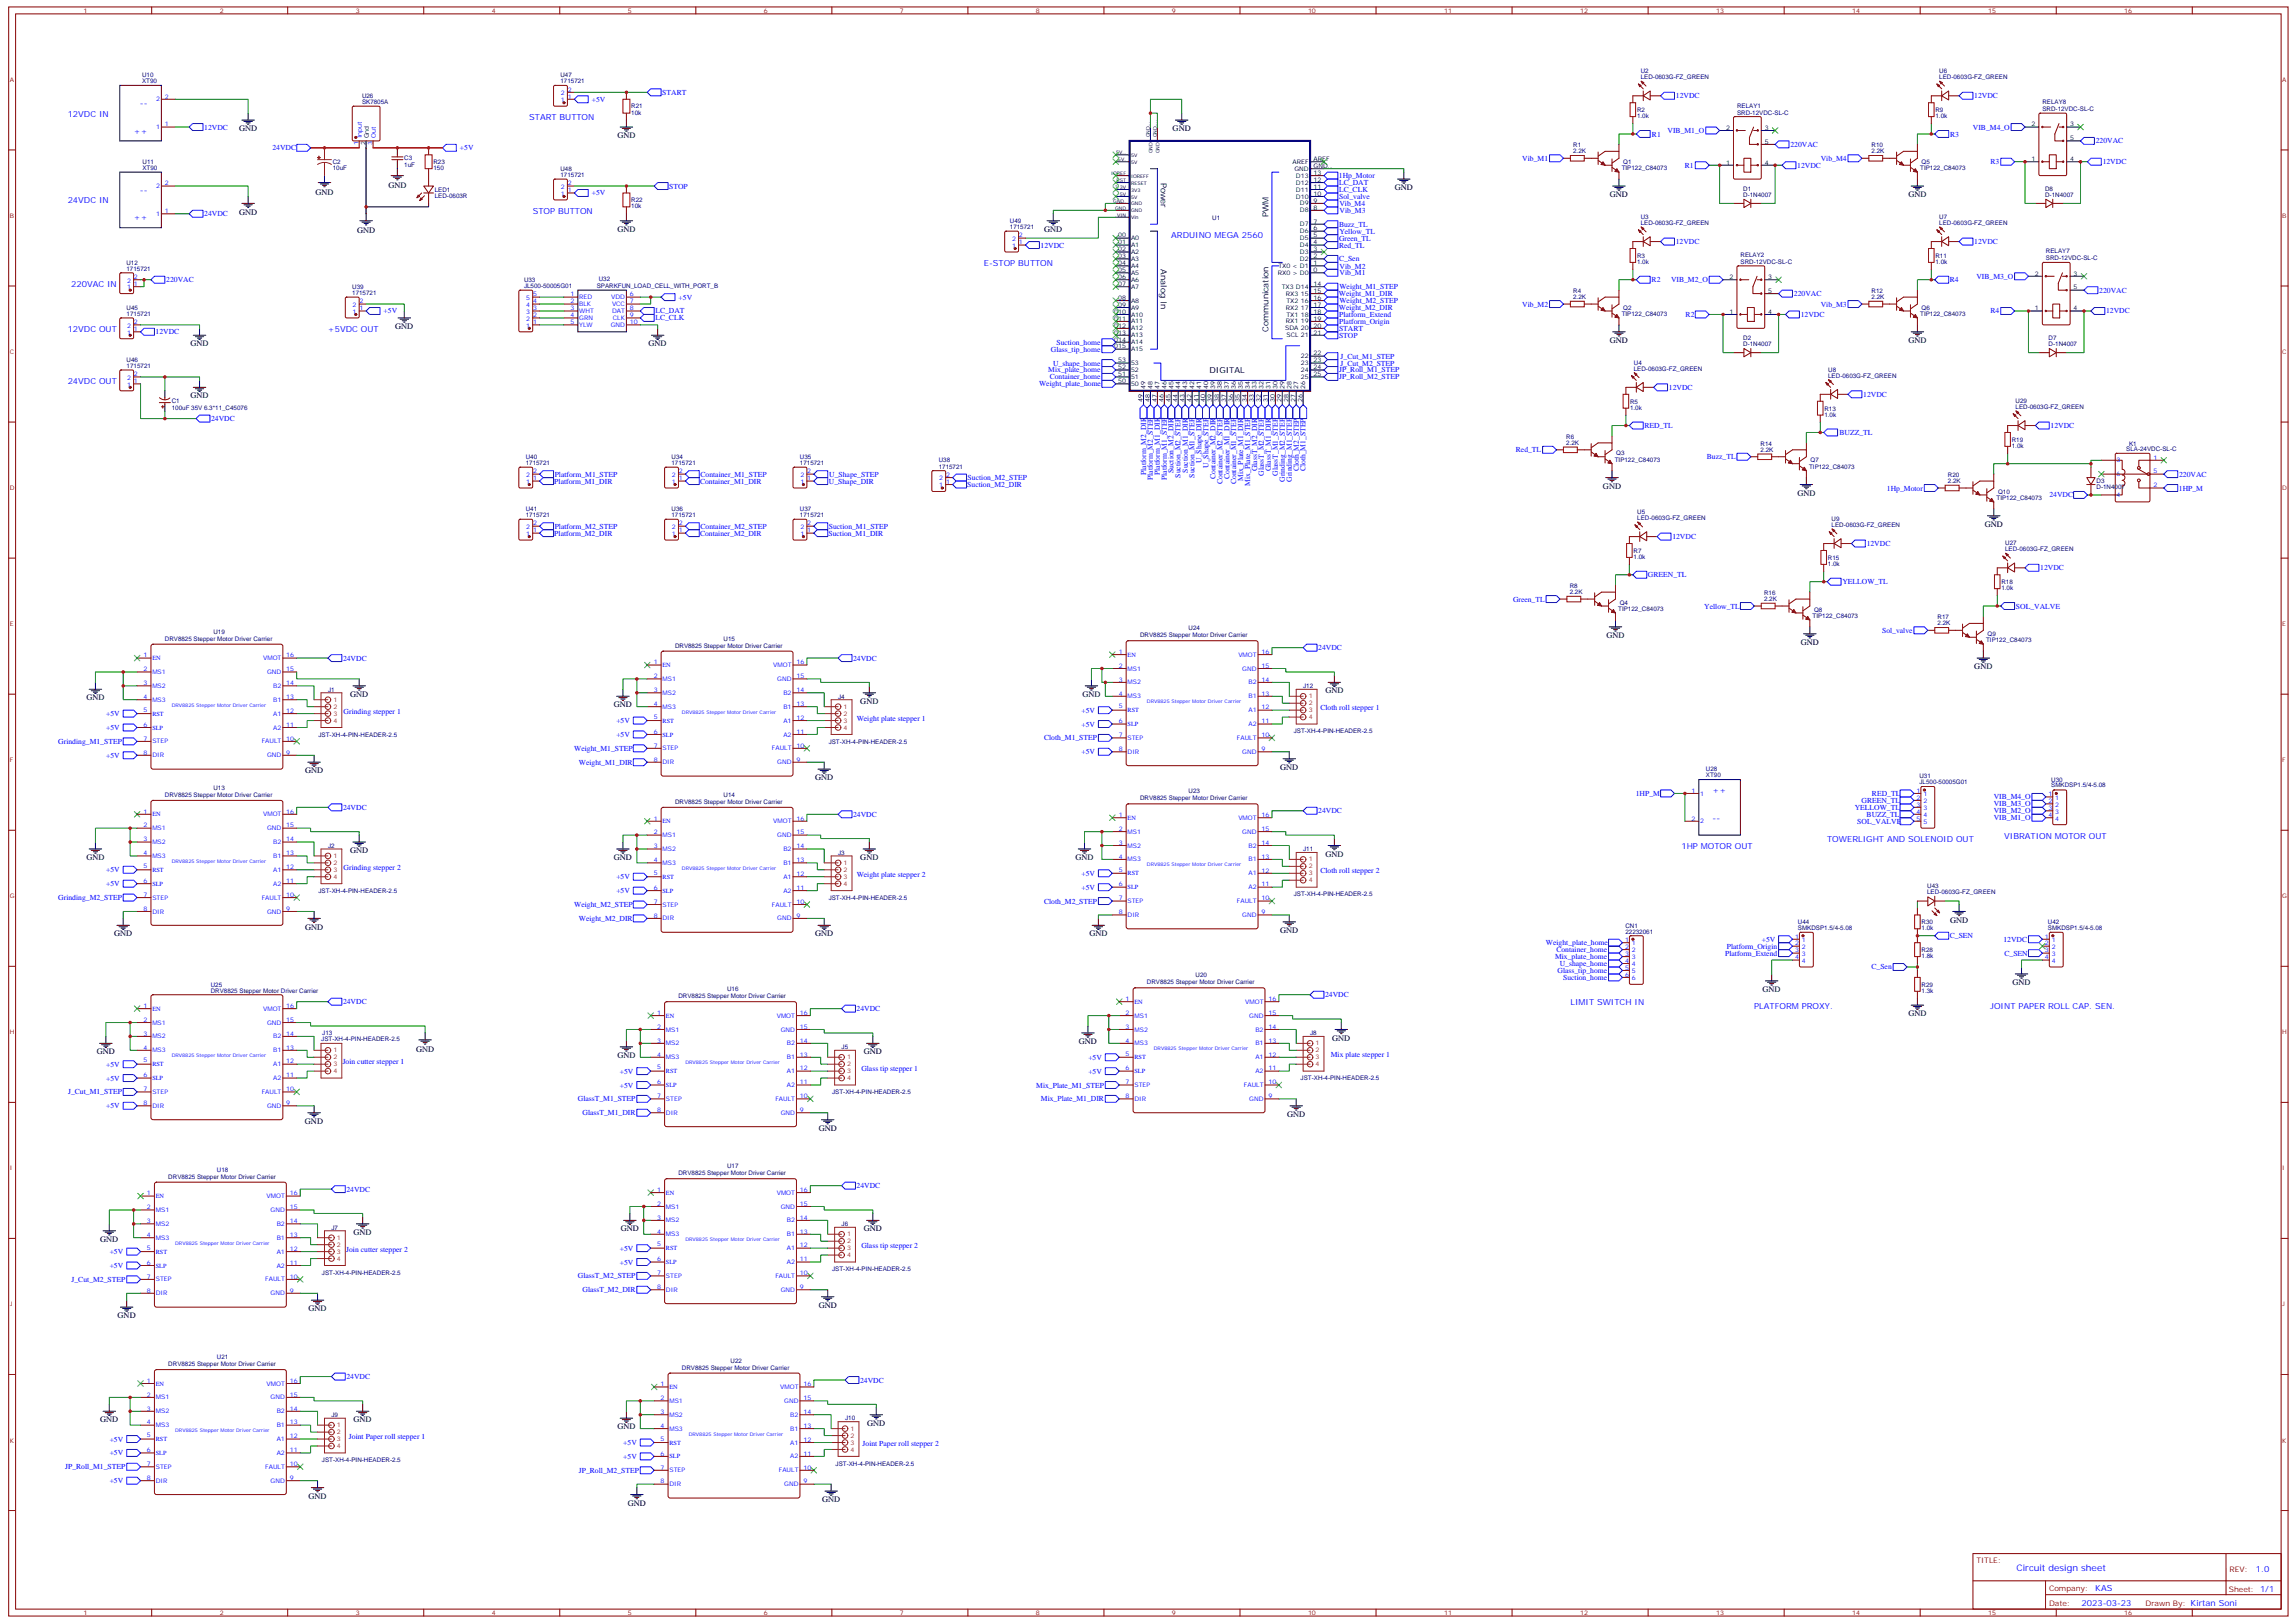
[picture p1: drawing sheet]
<svg xmlns="http://www.w3.org/2000/svg" width="1166mm" height="825mm" viewBox="0 0 1166 825" stroke-linecap="round" stroke-linejoin="round" font-family="sans-serif">
<defs><g id="words">
<text font-size="4.6" fill="#00f" x="1025" y="799">Circuit design sheet</text>
<g font-size="4.2" fill="#00f">
<text x="71" y="54">--</text>
<text x="34" y="59">12VDC IN</text>
<text x="269" y="61">START BUTTON</text>
<text x="68" y="68">++</text>
<text x="71" y="98">--</text>
<text x="34" y="103">24VDC IN</text>
<text x="68" y="112">++</text>
<text x="271" y="109">STOP BUTTON</text>
<text x="595" y="121">ARDUINO MEGA 2560</text>
<text x="500" y="135">E-STOP BUTTON</text>
<text x="36" y="146">220VAC IN</text>
<text x="34" y="169">12VDC OUT</text>
<text x="167" y="169">+5VDC OUT</text>
<text x="34" y="195">24VDC OUT</text>
<text x="870" y="403">++</text>
<text x="870" y="417">--</text>
<text x="855" y="431">1HP MOTOR OUT</text>
<text x="929" y="428">TOWERLIGHT AND SOLENOID OUT</text>
<text x="1019" y="426">VIBRATION MOTOR OUT</text>
<text x="798" y="511">LIMIT SWITCH IN</text>
<text x="892" y="513">PLATFORM PROXY.</text>
<text x="1012" y="513">JOINT PAPER ROLL CAP. SEN.</text>
<text x="1147" y="799">1.0</text>
<text x="1065" y="808">KAS</text>
<text x="1058" y="816">2023-03-23</text>
</g>
<g font-size="4.2">
<text x="122" y="67">GND</text>
<text x="314" y="70">GND</text>
<text x="596" y="67">GND</text>
<text x="197" y="95">GND</text>
<text x="590" y="93" transform="rotate(90 590 93)">Power</text>
<text x="160" y="99">GND</text>
<text x="709" y="97">GND</text>
<text x="818" y="100">GND</text>
<text x="970" y="100">GND</text>
<text x="122" y="109">GND</text>
<text x="645" y="110" transform="rotate(-90 645 110)">PWM</text>
<text x="182" y="118">GND</text>
<text x="314" y="118">GND</text>
<text x="531" y="118">GND</text>
<text x="590" y="137" transform="rotate(90 590 137)">Analog In</text>
<text x="201" y="167">GND</text>
<text x="645" y="169" transform="rotate(-90 645 169)">Communication</text>
<text x="97" y="176">GND</text>
<text x="330" y="176">GND</text>
<text x="818" y="174">GND</text>
<text x="970" y="174">GND</text>
<text x="615" y="190">DIGITAL</text>
<text x="97" y="202">GND</text>
<text x="815" y="248">GND</text>
<text x="914" y="252">GND</text>
<text x="1009" y="268">GND</text>
<text x="817" y="324">GND</text>
<text x="915" y="328">GND</text>
<text x="1003" y="340">GND</text>
<text x="674" y="352">GND</text>
<text x="44" y="356">GND</text>
<text x="178" y="354">GND</text>
<text x="312" y="359">GND</text>
<text x="437" y="358">GND</text>
<text x="550" y="354">GND</text>
<text x="155" y="393">GND</text>
<text x="651" y="391">GND</text>
<text x="414" y="397">GND</text>
<text x="44" y="437">GND</text>
<text x="178" y="434">GND</text>
<text x="312" y="437">GND</text>
<text x="437" y="437">GND</text>
<text x="547" y="437">GND</text>
<text x="674" y="435">GND</text>
<text x="155" y="472">GND</text>
<text x="991" y="469">GND</text>
<text x="58" y="476">GND</text>
<text x="414" y="476">GND</text>
<text x="554" y="476">GND</text>
<text x="651" y="474">GND</text>
<text x="1023" y="501">GND</text>
<text x="896" y="504">GND</text>
<text x="970" y="516">GND</text>
<text x="548" y="531">GND</text>
<text x="677" y="529">GND</text>
<text x="49" y="536">GND</text>
<text x="211" y="534">GND</text>
<text x="314" y="538">GND</text>
<text x="439" y="536">GND</text>
<text x="654" y="568">GND</text>
<text x="155" y="571">GND</text>
<text x="416" y="575">GND</text>
<text x="180" y="628">GND</text>
<text x="316" y="626">GND</text>
<text x="439" y="626">GND</text>
<text x="51" y="631">GND</text>
<text x="416" y="665">GND</text>
<text x="60" y="670">GND</text>
<text x="157" y="666">GND</text>
<text x="51" y="723">GND</text>
<text x="180" y="723">GND</text>
<text x="441" y="725">GND</text>
<text x="314" y="726">GND</text>
<text x="157" y="762">GND</text>
<text x="319" y="765">GND</text>
<text x="418" y="763">GND</text>
</g>
<g font-size="3.9" fill="#00f">
<text x="301" y="52">+5V</text>
<text x="337" y="48">START</text>
<text x="852" y="50">12VDC</text>
<text x="1003" y="50">12VDC</text>
<text x="104" y="66">12VDC</text>
<text x="1003" y="66">VIB_M4_O</text>
<text x="840" y="69">R1</text>
<text x="848" y="68">VIB_M1_O</text>
<text x="991" y="69">R3</text>
<text x="138" y="76">24VDC</text>
<text x="234" y="76">+5V</text>
<text x="910" y="75">220VAC</text>
<text x="1065" y="73">220VAC</text>
<text x="774" y="82">Vib_M1</text>
<text x="925" y="82">Vib_M4</text>
<text x="1012" y="83">R3</text>
<text x="1069" y="83">12VDC</text>
<text x="856" y="85">R1</text>
<text x="913" y="85">12VDC</text>
<text x="340" y="96">STOP</text>
<text x="681" y="91">1Hp_Motor</text>
<text x="681" y="94">LC_DAT</text>
<text x="301" y="99">+5V</text>
<text x="681" y="98">LC_CLK</text>
<text x="681" y="101">Sol_valve</text>
<text x="681" y="105">Vib_M4</text>
<text x="104" y="110">24VDC</text>
<text x="681" y="108">Vib_M3</text>
<text x="681" y="115">Buzz_TL</text>
<text x="681" y="119">Yellow_TL</text>
<text x="529" y="126">12VDC</text>
<text x="681" y="126">Red_TL</text>
<text x="681" y="122">Green_TL</text>
<text x="852" y="124">12VDC</text>
<text x="1003" y="124">12VDC</text>
<text x="681" y="133">C_Sen</text>
<text x="681" y="136">Vib_M2</text>
<text x="84" y="143">220VAC</text>
<text x="681" y="140">Vib_M1</text>
<text x="839" y="143">R2</text>
<text x="849" y="143">VIB_M2_O</text>
<text x="991" y="144">R4</text>
<text x="1005" y="142">VIB_M3_O</text>
<text x="681" y="147">Weight_M1_STEP</text>
<text x="1067" y="149">220VAC</text>
<text x="345" y="152">+5V</text>
<text x="681" y="150">Weight_M1_DIR</text>
<text x="681" y="154">Weight_M2_STEP</text>
<text x="774" y="156">Vib_M2</text>
<text x="912" y="150">220VAC</text>
<text x="925" y="156">Vib_M3</text>
<text x="195" y="159">+5V</text>
<text x="333" y="159">LC_DAT</text>
<text x="681" y="158">Weight_M2_DIR</text>
<text x="681" y="161">Platform_Extend</text>
<text x="857" y="161">R2</text>
<text x="915" y="161">12VDC</text>
<text x="1012" y="159">R4</text>
<text x="1070" y="159">12VDC</text>
<text x="333" y="163">LC_CLK</text>
<text x="681" y="165">Platform_Origin</text>
<text x="79" y="170">12VDC</text>
<text x="681" y="172">STOP</text>
<text x="681" y="168">START</text>
<text x="534" y="179">Glass_tip_home</text>
<text x="537" y="175">Suction_home</text>
<text x="535" y="186">U_shape_home</text>
<text x="681" y="183">J_Cut_M1_STEP</text>
<text x="533" y="189">Mix_plate_home</text>
<text x="681" y="189">JP_Roll_M1_STEP</text>
<text x="681" y="186">J_Cut_M2_STEP</text>
<text x="528" y="196">Weight_plate_home</text>
<text x="534" y="193">Container_home</text>
<text x="681" y="193">JP_Roll_M2_STEP</text>
<text x="848" y="198">12VDC</text>
<text x="947" y="202">12VDC</text>
<text x="107" y="214">24VDC</text>
<text x="836" y="218">RED_TL</text>
<text x="935" y="221">BUZZ_TL</text>
<text x="1042" y="218">12VDC</text>
<text x="770" y="230">Red_TL</text>
<text x="868" y="233">Buzz_TL</text>
<text x="611" y="235" transform="rotate(-90 611 235)">U_Shape_DIR</text>
<text x="614" y="238" transform="rotate(-90 614 238)">U_Shape_STEP</text>
<text x="639" y="240" transform="rotate(-90 639 240)">GlassT_M2_DIR</text>
<text x="646" y="240" transform="rotate(-90 646 240)">GlassT_M1_DIR</text>
<text x="660" y="240" transform="rotate(-90 660 240)">Cloth_M2_STEP</text>
<text x="664" y="240" transform="rotate(-90 664 240)">Cloth_M1_STEP</text>
<text x="282" y="246">Platform_M1_DIR</text>
<text x="282" y="242">Platform_M1_STEP</text>
<text x="356" y="246">Container_M1_DIR</text>
<text x="356" y="242">Container_M1_STEP</text>
<text x="421" y="246">U_Shape_DIR</text>
<text x="421" y="242">U_Shape_STEP</text>
<text x="492" y="244">Suction_M2_STEP</text>
<text x="582" y="242" transform="rotate(-90 582 242)">Platform_M2_DIR</text>
<text x="586" y="244" transform="rotate(-90 586 244)">Platform_M2_STEP</text>
<text x="590" y="242" transform="rotate(-90 590 242)">Platform_M1_DIR</text>
<text x="593" y="244" transform="rotate(-90 593 244)">Platform_M1_STEP</text>
<text x="597" y="240" transform="rotate(-90 597 240)">Suction_M2_DIR</text>
<text x="600" y="243" transform="rotate(-90 600 243)">Suction_M2_STEP</text>
<text x="604" y="240" transform="rotate(-90 604 240)">Suction_M1_DIR</text>
<text x="607" y="243" transform="rotate(-90 607 243)">Suction_M1_STEP</text>
<text x="618" y="244" transform="rotate(-90 618 244)">Container_M2_DIR</text>
<text x="625" y="244" transform="rotate(-90 625 244)">Container_M1_DIR</text>
<text x="632" y="245" transform="rotate(-90 632 245)">Mix_Plate_M1_DIR</text>
<text x="642" y="242" transform="rotate(-90 642 242)">GlassT_M2_STEP</text>
<text x="649" y="242" transform="rotate(-90 649 242)">GlassT_M1_STEP</text>
<text x="653" y="245" transform="rotate(-90 653 245)">Grinding_M2_STEP</text>
<text x="657" y="245" transform="rotate(-90 657 245)">Grinding_M1_STEP</text>
<text x="1108" y="242">220VAC</text>
<text x="492" y="248">Suction_M2_DIR</text>
<text x="621" y="246" transform="rotate(-90 621 246)">Container_M2_STEP</text>
<text x="628" y="246" transform="rotate(-90 628 246)">Container_M1_STEP</text>
<text x="635" y="247" transform="rotate(-90 635 247)">Mix_Plate_M1_STEP</text>
<text x="959" y="249">1Hp_Motor</text>
<text x="1107" y="249">1HP_M</text>
<text x="1042" y="253">24VDC</text>
<text x="282" y="269">Platform_M2_STEP</text>
<text x="356" y="269">Container_M2_STEP</text>
<text x="421" y="269">Suction_M1_STEP</text>
<text x="282" y="272">Platform_M2_DIR</text>
<text x="356" y="272">Container_M2_DIR</text>
<text x="421" y="272">Suction_M1_DIR</text>
<text x="850" y="274">12VDC</text>
<text x="949" y="277">12VDC</text>
<text x="838" y="293">GREEN_TL</text>
<text x="1037" y="290">12VDC</text>
<text x="936" y="297">YELLOW_TL</text>
<text x="769" y="306">Green_TL</text>
<text x="866" y="309">Yellow_TL</text>
<text x="1025" y="309">SOL_VALVE</text>
<text x="957" y="322">Sol_valve</text>
<text x="174" y="336">24VDC</text>
<text x="434" y="336">24VDC</text>
<text x="670" y="330">24VDC</text>
<text x="54" y="364">+5V</text>
<text x="175" y="363">Grinding stepper 1</text>
<text x="550" y="362">+5V</text>
<text x="671" y="361">Cloth roll stepper 1</text>
<text x="54" y="371">+5V</text>
<text x="313" y="367">+5V</text>
<text x="435" y="366">Weight plate stepper 1</text>
<text x="550" y="369">+5V</text>
<text x="313" y="375">+5V</text>
<text x="531" y="376">Cloth_M1_STEP</text>
<text x="30" y="378">Grinding_M1_STEP</text>
<text x="292" y="382">Weight_M1_STEP</text>
<text x="550" y="383">+5V</text>
<text x="54" y="385">+5V</text>
<text x="294" y="389">Weight_M1_DIR</text>
<text x="831" y="404">1HP_M</text>
<text x="946" y="408">GREEN_TL</text>
<text x="951" y="404">RED_TL</text>
<text x="1013" y="406">VIB_M4_O</text>
<text x="174" y="412">24VDC</text>
<text x="670" y="413">24VDC</text>
<text x="943" y="412">YELLOW_TL</text>
<text x="1013" y="410">VIB_M3_O</text>
<text x="1013" y="413">VIB_M2_O</text>
<text x="434" y="415">24VDC</text>
<text x="944" y="419">SOL_VALVE</text>
<text x="949" y="415">BUZZ_TL</text>
<text x="1013" y="417">VIB_M1_O</text>
<text x="54" y="443">+5V</text>
<text x="175" y="442">Grinding stepper 2</text>
<text x="671" y="444">Cloth roll stepper 2</text>
<text x="313" y="447">+5V</text>
<text x="435" y="446">Weight plate stepper 2</text>
<text x="550" y="445">+5V</text>
<text x="54" y="450">+5V</text>
<text x="313" y="454">+5V</text>
<text x="550" y="452">+5V</text>
<text x="30" y="457">Grinding_M2_STEP</text>
<text x="292" y="461">Weight_M2_STEP</text>
<text x="531" y="459">Cloth_M2_STEP</text>
<text x="294" y="468">Weight_M2_DIR</text>
<text x="895" y="479">+5V</text>
<text x="991" y="477">C_SEN</text>
<text x="1018" y="479">12VDC</text>
<text x="786" y="480">Weight_plate_home</text>
<text x="791" y="484">Container_home</text>
<text x="877" y="486">Platform_Extend</text>
<text x="878" y="482">Platform_Origin</text>
<text x="1019" y="486">C_SEN</text>
<text x="790" y="487">Mix_plate_home</text>
<text x="793" y="491">U_shape_home</text>
<text x="792" y="494">Glass_tip_home</text>
<text x="794" y="498">Suction_home</text>
<text x="951" y="493">C_Sen</text>
<text x="674" y="507">24VDC</text>
<text x="174" y="510">24VDC</text>
<text x="435" y="514">24VDC</text>
<text x="553" y="539">+5V</text>
<text x="676" y="537">Mix plate stepper 1</text>
<text x="54" y="542">+5V</text>
<text x="174" y="541">Join cutter stepper 1</text>
<text x="315" y="546">+5V</text>
<text x="438" y="544">Glass tip stepper 1</text>
<text x="553" y="546">+5V</text>
<text x="54" y="549">+5V</text>
<text x="35" y="556">J_Cut_M1_STEP</text>
<text x="315" y="553">+5V</text>
<text x="527" y="553">Mix_Plate_M1_STEP</text>
<text x="54" y="563">+5V</text>
<text x="294" y="560">GlassT_M1_STEP</text>
<text x="529" y="560">Mix_Plate_M1_DIR</text>
<text x="296" y="567">GlassT_M1_DIR</text>
<text x="176" y="606">24VDC</text>
<text x="435" y="604">24VDC</text>
<text x="315" y="636">+5V</text>
<text x="438" y="634">Glass tip stepper 2</text>
<text x="56" y="637">+5V</text>
<text x="176" y="636">Join cutter stepper 2</text>
<text x="56" y="644">+5V</text>
<text x="315" y="643">+5V</text>
<text x="36" y="651">J_Cut_M2_STEP</text>
<text x="294" y="650">GlassT_M2_STEP</text>
<text x="296" y="657">GlassT_M2_DIR</text>
<text x="176" y="701">24VDC</text>
<text x="437" y="703">24VDC</text>
<text x="177" y="731">Joint Paper roll stepper 1</text>
<text x="56" y="733">+5V</text>
<text x="317" y="734">+5V</text>
<text x="438" y="735">Joint Paper roll stepper 2</text>
<text x="56" y="740">+5V</text>
<text x="317" y="741">+5V</text>
<text x="33" y="747">JP_Roll_M1_STEP</text>
<text x="294" y="748">JP_Roll_M2_STEP</text>
<text x="56" y="754">+5V</text>
</g>
<g font-size="3.9" fill="#800">
<text x="1005" y="794">TITLE:</text>
<text x="1133" y="799">REV:</text>
<text x="1041" y="808">Company:</text>
<text x="1133" y="809">Sheet: 1/1</text>
<text x="1041" y="816">Date:</text>
<text x="1090" y="816">Drawn By: Kirtan Soni</text>
</g>
<g font-size="3.2" fill="#800">
<text x="43" y="7">1</text>
<text x="112" y="7">2</text>
<text x="181" y="7">3</text>
<text x="250" y="7">4</text>
<text x="319" y="7">5</text>
<text x="388" y="7">6</text>
<text x="457" y="7">7</text>
<text x="527" y="7">8</text>
<text x="596" y="7">9</text>
<text x="665" y="7">10</text>
<text x="734" y="7">11</text>
<text x="803" y="7">12</text>
<text x="872" y="7">13</text>
<text x="941" y="7">14</text>
<text x="1011" y="7">15</text>
<text x="1080" y="7">16</text>
<text x="5" y="42">A</text>
<text x="1160" y="42">A</text>
<text x="5" y="111">B</text>
<text x="1160" y="111">B</text>
<text x="5" y="180">C</text>
<text x="1160" y="180">C</text>
<text x="5" y="249">D</text>
<text x="1160" y="249">D</text>
<text x="5" y="318">E</text>
<text x="1160" y="318">E</text>
<text x="5" y="387">F</text>
<text x="1160" y="387">F</text>
<text x="5" y="456">G</text>
<text x="1160" y="456">G</text>
<text x="5" y="526">H</text>
<text x="1160" y="526">H</text>
<text x="5" y="595">I</text>
<text x="1160" y="595">I</text>
<text x="5" y="664">J</text>
<text x="1160" y="664">J</text>
<text x="5" y="733">K</text>
<text x="1160" y="733">K</text>
<text x="43" y="821">1</text>
<text x="112" y="821">2</text>
<text x="181" y="821">3</text>
<text x="250" y="821">4</text>
<text x="319" y="821">5</text>
<text x="388" y="821">6</text>
<text x="457" y="821">7</text>
<text x="527" y="821">8</text>
<text x="596" y="821">9</text>
<text x="665" y="821">10</text>
<text x="734" y="821">11</text>
<text x="803" y="821">12</text>
<text x="872" y="821">13</text>
<text x="941" y="821">14</text>
<text x="1011" y="821">15</text>
<text x="1080" y="821">16</text>
</g>
<g font-size="3.2" fill="#000080">
<text x="72" y="39">U10</text>
<text x="285" y="39">U47</text>
<text x="834" y="40">LED-0603G-FZ_GREEN</text>
<text x="834" y="37">U2</text>
<text x="986" y="40">LED-0603G-FZ_GREEN</text>
<text x="986" y="37">U6</text>
<text x="72" y="42">XT90</text>
<text x="285" y="42">1715721</text>
<text x="184" y="53">SK7805A</text>
<text x="184" y="50">U26</text>
<text x="1038" y="53">RELAY8</text>
<text x="321" y="58">10k</text>
<text x="321" y="55">R21</text>
<text x="832" y="57">R2</text>
<text x="883" y="58">SRD-12VDC-SL-C</text>
<text x="883" y="55">RELAY1</text>
<text x="984" y="57">R9</text>
<text x="1038" y="56">SRD-12VDC-SL-C</text>
<text x="832" y="60">1.0k</text>
<text x="984" y="60">1.0k</text>
<text x="800" y="78">2.2K</text>
<text x="800" y="75">R1</text>
<text x="951" y="78">2.2K</text>
<text x="951" y="75">R10</text>
<text x="72" y="83">U11</text>
<text x="169" y="83">C2</text>
<text x="205" y="82">C3</text>
<text x="220" y="83">R23</text>
<text x="825" y="83">Q1</text>
<text x="977" y="83">Q5</text>
<text x="72" y="86">XT90</text>
<text x="169" y="86">10uF</text>
<text x="205" y="85">1uF</text>
<text x="220" y="86">150</text>
<text x="285" y="90">1715721</text>
<text x="285" y="87">U48</text>
<text x="824" y="87">TIP122_C84073</text>
<text x="976" y="87">TIP122_C84073</text>
<text x="221" y="101">LED-0603R</text>
<text x="221" y="97">LED1</text>
<text x="886" y="100">D-1N4007</text>
<text x="886" y="97">D1</text>
<text x="1039" y="100">D-1N4007</text>
<text x="1039" y="97">D8</text>
<text x="321" y="106">10k</text>
<text x="321" y="103">R22</text>
<text x="513" y="113">U49</text>
<text x="616" y="112">U1</text>
<text x="834" y="111">U3</text>
<text x="986" y="111">U7</text>
<text x="513" y="116">1715721</text>
<text x="834" y="114">LED-0603G-FZ_GREEN</text>
<text x="986" y="114">LED-0603G-FZ_GREEN</text>
<text x="832" y="131">R3</text>
<text x="885" y="131">RELAY2</text>
<text x="984" y="131">R11</text>
<text x="1040" y="129">RELAY7</text>
<text x="64" y="138">1715721</text>
<text x="64" y="135">U12</text>
<text x="832" y="134">1.0k</text>
<text x="885" y="134">SRD-12VDC-SL-C</text>
<text x="984" y="134">1.0k</text>
<text x="1040" y="132">SRD-12VDC-SL-C</text>
<text x="266" y="143">U33</text>
<text x="304" y="143">U32</text>
<text x="179" y="150">1715721</text>
<text x="179" y="147">U39</text>
<text x="266" y="146">JL500-50005G01</text>
<text x="303" y="146">SPARKFUN_LOAD_CELL_WITH_PORT_B</text>
<text x="800" y="149">R4</text>
<text x="951" y="149">R12</text>
<text x="800" y="152">2.2K</text>
<text x="951" y="152">2.2K</text>
<text x="64" y="161">1715721</text>
<text x="64" y="157">U45</text>
<text x="824" y="161">TIP122_C84073</text>
<text x="825" y="157">Q2</text>
<text x="976" y="161">TIP122_C84073</text>
<text x="977" y="157">Q6</text>
<text x="886" y="173">D2</text>
<text x="1041" y="173">D7</text>
<text x="886" y="176">D-1N4007</text>
<text x="1041" y="176">D-1N4007</text>
<text x="64" y="184">U46</text>
<text x="830" y="185">U4</text>
<text x="64" y="187">1715721</text>
<text x="830" y="188">LED-0603G-FZ_GREEN</text>
<text x="929" y="192">LED-0603G-FZ_GREEN</text>
<text x="929" y="189">U8</text>
<text x="87" y="208">100uF 35V 6.3*11_C45076</text>
<text x="87" y="205">C1</text>
<text x="828" y="208">1.0k</text>
<text x="829" y="205">R5</text>
<text x="927" y="209">R13</text>
<text x="1024" y="208">LED-0603G-FZ_GREEN</text>
<text x="1024" y="205">U29</text>
<text x="927" y="212">1.0k</text>
<text x="796" y="226">2.2K</text>
<text x="796" y="223">R6</text>
<text x="895" y="227">R14</text>
<text x="1023" y="228">1.0k</text>
<text x="1023" y="225">R19</text>
<text x="1082" y="227">K1</text>
<text x="267" y="233">U40</text>
<text x="341" y="233">U34</text>
<text x="407" y="233">U35</text>
<text x="821" y="231">Q3</text>
<text x="895" y="230">2.2K</text>
<text x="1081" y="229">SLA-24VDC-SL-C</text>
<text x="267" y="236">1715721</text>
<text x="341" y="236">1715721</text>
<text x="407" y="236">1715721</text>
<text x="477" y="238">1715721</text>
<text x="477" y="235">U38</text>
<text x="821" y="235">TIP122_C84073</text>
<text x="920" y="238">TIP122_C84073</text>
<text x="920" y="235">Q7</text>
<text x="990" y="246">2.2K</text>
<text x="990" y="242">R20</text>
<text x="1066" y="246">D3</text>
<text x="1016" y="251">Q10</text>
<text x="1066" y="249">D-1N4007</text>
<text x="1015" y="254">TIP122_C84073</text>
<text x="267" y="263">1715721</text>
<text x="267" y="260">U41</text>
<text x="341" y="263">1715721</text>
<text x="341" y="260">U36</text>
<text x="407" y="263">1715721</text>
<text x="407" y="260">U37</text>
<text x="832" y="261">U5</text>
<text x="832" y="264">LED-0603G-FZ_GREEN</text>
<text x="931" y="268">LED-0603G-FZ_GREEN</text>
<text x="931" y="265">U9</text>
<text x="830" y="281">R7</text>
<text x="1019" y="280">LED-0603G-FZ_GREEN</text>
<text x="1019" y="277">U27</text>
<text x="830" y="284">1.0k</text>
<text x="929" y="288">1.0k</text>
<text x="929" y="285">R15</text>
<text x="798" y="299">R8</text>
<text x="1017" y="300">1.0k</text>
<text x="1017" y="297">R18</text>
<text x="798" y="302">2.2K</text>
<text x="897" y="306">2.2K</text>
<text x="897" y="302">R16</text>
<text x="823" y="311">TIP122_C84073</text>
<text x="823" y="307">Q4</text>
<text x="922" y="311">Q8</text>
<text x="921" y="314">TIP122_C84073</text>
<text x="985" y="318">2.2K</text>
<text x="985" y="315">R17</text>
<text x="108" y="322">U19</text>
<text x="579" y="324">DRV8825 Stepper Motor Driver Carrier</text>
<text x="604" y="320">U24</text>
<text x="1010" y="323">Q9</text>
<text x="84" y="326">DRV8825 Stepper Motor Driver Carrier</text>
<text x="343" y="329">DRV8825 Stepper Motor Driver Carrier</text>
<text x="368" y="326">U15</text>
<text x="1009" y="326">TIP122_C84073</text>
<text x="167" y="351">J1</text>
<text x="662" y="350">J12</text>
<text x="426" y="355">J4</text>
<text x="162" y="374">JST-XH-4-PIN-HEADER-2.5</text>
<text x="421" y="378">JST-XH-4-PIN-HEADER-2.5</text>
<text x="658" y="373">JST-XH-4-PIN-HEADER-2.5</text>
<text x="867" y="395">XT90</text>
<text x="867" y="392">U28</text>
<text x="976" y="395">U31</text>
<text x="108" y="401">U13</text>
<text x="976" y="398">JL500-50005G01</text>
<text x="1043" y="400">SMKDSP1.5/4-5.08</text>
<text x="1043" y="397">U30</text>
<text x="84" y="405">DRV8825 Stepper Motor Driver Carrier</text>
<text x="368" y="405">U14</text>
<text x="579" y="407">DRV8825 Stepper Motor Driver Carrier</text>
<text x="604" y="403">U23</text>
<text x="343" y="409">DRV8825 Stepper Motor Driver Carrier</text>
<text x="167" y="431">J2</text>
<text x="426" y="434">J3</text>
<text x="662" y="433">J11</text>
<text x="162" y="454">JST-XH-4-PIN-HEADER-2.5</text>
<text x="658" y="456">JST-XH-4-PIN-HEADER-2.5</text>
<text x="980" y="454">LED-0603G-FZ_GREEN</text>
<text x="980" y="451">U43</text>
<text x="421" y="457">JST-XH-4-PIN-HEADER-2.5</text>
<text x="826" y="471">CN1</text>
<text x="914" y="473">SMKDSP1.5/4-5.08</text>
<text x="914" y="469">U44</text>
<text x="977" y="473">1.0k</text>
<text x="977" y="470">R30</text>
<text x="1041" y="473">SMKDSP1.5/4-5.08</text>
<text x="1041" y="470">U42</text>
<text x="826" y="474">22232061</text>
<text x="977" y="484">R28</text>
<text x="977" y="487">1.8k</text>
<text x="608" y="497">U20</text>
<text x="107" y="501">U25</text>
<text x="370" y="504">U16</text>
<text x="583" y="500">DRV8825 Stepper Motor Driver Carrier</text>
<text x="977" y="502">R29</text>
<text x="107" y="504">DRV8825 Stepper Motor Driver Carrier</text>
<text x="345" y="507">DRV8825 Stepper Motor Driver Carrier</text>
<text x="977" y="505">1.3k</text>
<text x="164" y="526">J13</text>
<text x="666" y="526">J8</text>
<text x="163" y="529">JST-XH-4-PIN-HEADER-2.5</text>
<text x="428" y="533">J5</text>
<text x="661" y="549">JST-XH-4-PIN-HEADER-2.5</text>
<text x="423" y="556">JST-XH-4-PIN-HEADER-2.5</text>
<text x="370" y="594">U17</text>
<text x="86" y="599">DRV8825 Stepper Motor Driver Carrier</text>
<text x="110" y="595">U18</text>
<text x="345" y="597">DRV8825 Stepper Motor Driver Carrier</text>
<text x="428" y="623">J6</text>
<text x="168" y="625">J7</text>
<text x="164" y="648">JST-XH-4-PIN-HEADER-2.5</text>
<text x="423" y="646">JST-XH-4-PIN-HEADER-2.5</text>
<text x="86" y="694">DRV8825 Stepper Motor Driver Carrier</text>
<text x="110" y="691">U21</text>
<text x="371" y="693">U22</text>
<text x="347" y="696">DRV8825 Stepper Motor Driver Carrier</text>
<text x="168" y="720">J9</text>
<text x="430" y="722">J10</text>
<text x="164" y="743">JST-XH-4-PIN-HEADER-2.5</text>
<text x="425" y="745">JST-XH-4-PIN-HEADER-2.5</text>
</g>
<g font-size="3.2" fill="#00f">
<text x="289" y="47">2</text>
<text x="79" y="52">2</text>
<text x="84" y="50">2</text>
<text x="285" y="52">1</text>
<text x="285" y="48">2</text>
<text x="289" y="50">1</text>
<text x="79" y="66">1</text>
<text x="84" y="64">1</text>
<text x="184" y="70" transform="rotate(-90 184 70)">Input</text>
<text x="191" y="70" transform="rotate(-90 191 70)">Out</text>
<text x="182" y="74" transform="rotate(-90 182 74)">1</text>
<text x="189" y="74" transform="rotate(-90 189 74)">3</text>
<text x="79" y="96">2</text>
<text x="84" y="94">2</text>
<text x="285" y="96">2</text>
<text x="289" y="94">2</text>
<text x="285" y="99">1</text>
<text x="289" y="98">1</text>
<text x="79" y="110">1</text>
<text x="84" y="108">1</text>
<text x="514" y="126">1</text>
<text x="514" y="122">2</text>
<text x="518" y="124">1</text>
<text x="518" y="121">2</text>
<text x="65" y="144">2</text>
<text x="68" y="142">2</text>
<text x="65" y="147">1</text>
<text x="68" y="145">1</text>
<text x="179" y="156">2</text>
<text x="183" y="154">2</text>
<text x="267" y="156">4</text>
<text x="267" y="152">5</text>
<text x="271" y="154">4</text>
<text x="271" y="151">5</text>
<text x="290" y="154">2</text>
<text x="290" y="151">1</text>
<text x="294" y="156">BLK</text>
<text x="294" y="152">RED</text>
<text x="311" y="152">VDD</text>
<text x="311" y="156">VCC</text>
<text x="320" y="151">6</text>
<text x="320" y="154">7</text>
<text x="179" y="159">1</text>
<text x="183" y="158">1</text>
<text x="267" y="159">3</text>
<text x="271" y="161">2</text>
<text x="271" y="158">3</text>
<text x="290" y="158">3</text>
<text x="290" y="161">4</text>
<text x="294" y="159">WHT</text>
<text x="311" y="159">DAT</text>
<text x="320" y="158">8</text>
<text x="320" y="161">9</text>
<text x="65" y="167">2</text>
<text x="68" y="165">2</text>
<text x="267" y="167">1</text>
<text x="267" y="163">2</text>
<text x="271" y="165">1</text>
<text x="290" y="165">5</text>
<text x="294" y="163">GRN</text>
<text x="294" y="166">YLW</text>
<text x="310" y="166">GND</text>
<text x="311" y="163">CLK</text>
<text x="320" y="165">10</text>
<text x="65" y="170">1</text>
<text x="68" y="168">1</text>
<text x="68" y="191">2</text>
<text x="65" y="196">1</text>
<text x="65" y="193">2</text>
<text x="68" y="195">1</text>
<text x="1094" y="234">1</text>
<text x="1076" y="235">3</text>
<text x="267" y="246">1</text>
<text x="267" y="242">2</text>
<text x="271" y="244">1</text>
<text x="271" y="241">2</text>
<text x="342" y="246">1</text>
<text x="342" y="242">2</text>
<text x="345" y="244">1</text>
<text x="345" y="241">2</text>
<text x="407" y="246">1</text>
<text x="407" y="242">2</text>
<text x="410" y="244">1</text>
<text x="410" y="241">2</text>
<text x="477" y="244">2</text>
<text x="481" y="246">1</text>
<text x="481" y="242">2</text>
<text x="1076" y="242">6</text>
<text x="1094" y="241">5</text>
<text x="477" y="248">1</text>
<text x="1094" y="248">2</text>
<text x="1076" y="253">4</text>
<text x="267" y="269">2</text>
<text x="271" y="267">2</text>
<text x="342" y="269">2</text>
<text x="345" y="267">2</text>
<text x="407" y="269">2</text>
<text x="410" y="267">2</text>
<text x="267" y="272">1</text>
<text x="271" y="271">1</text>
<text x="342" y="272">1</text>
<text x="345" y="271">1</text>
<text x="407" y="272">1</text>
<text x="410" y="271">1</text>
<text x="73" y="334">1</text>
<text x="77" y="335">EN</text>
<text x="134" y="335">VMOT</text>
<text x="146" y="334">16</text>
<text x="569" y="332">1</text>
<text x="573" y="334">EN</text>
<text x="629" y="334">VMOT</text>
<text x="641" y="332">16</text>
<text x="73" y="341">2</text>
<text x="146" y="341">15</text>
<text x="332" y="338">1</text>
<text x="337" y="339">EN</text>
<text x="393" y="339">VMOT</text>
<text x="405" y="338">16</text>
<text x="569" y="339">2</text>
<text x="573" y="341">MS1</text>
<text x="631" y="341">GND</text>
<text x="641" y="339">15</text>
<text x="77" y="343">MS1</text>
<text x="136" y="343">GND</text>
<text x="332" y="345">2</text>
<text x="337" y="346">MS1</text>
<text x="395" y="346">GND</text>
<text x="405" y="345">15</text>
<text x="569" y="346">3</text>
<text x="573" y="348">MS2</text>
<text x="635" y="348">B2</text>
<text x="641" y="346">14</text>
<text x="73" y="348">3</text>
<text x="77" y="350">MS2</text>
<text x="139" y="350">B2</text>
<text x="146" y="348">14</text>
<text x="332" y="352">3</text>
<text x="337" y="353">MS2</text>
<text x="398" y="353">B2</text>
<text x="405" y="352">14</text>
<text x="569" y="353">4</text>
<text x="641" y="353">13</text>
<text x="73" y="355">4</text>
<text x="77" y="357">MS3</text>
<text x="139" y="357">B1</text>
<text x="146" y="355">13</text>
<text x="332" y="359">4</text>
<text x="405" y="359">13</text>
<text x="573" y="355">MS3</text>
<text x="635" y="355">B1</text>
<text x="73" y="362">5</text>
<text x="77" y="364">RST</text>
<text x="139" y="364">A1</text>
<text x="146" y="362">12</text>
<text x="332" y="365">5</text>
<text x="337" y="360">MS3</text>
<text x="398" y="360">B1</text>
<text x="405" y="366">12</text>
<text x="569" y="360">5</text>
<text x="573" y="362">RST</text>
<text x="635" y="362">A1</text>
<text x="641" y="361">12</text>
<text x="73" y="369">6</text>
<text x="77" y="371">SLP</text>
<text x="139" y="371">A2</text>
<text x="146" y="369">11</text>
<text x="337" y="367">RST</text>
<text x="398" y="367">A1</text>
<text x="569" y="368">6</text>
<text x="573" y="369">SLP</text>
<text x="635" y="369">A2</text>
<text x="641" y="368">11</text>
<text x="73" y="376">7</text>
<text x="77" y="378">STEP</text>
<text x="133" y="378">FAULT</text>
<text x="146" y="376">10</text>
<text x="332" y="373">6</text>
<text x="337" y="374">SLP</text>
<text x="398" y="374">A2</text>
<text x="405" y="373">11</text>
<text x="569" y="375">7</text>
<text x="573" y="376">STEP</text>
<text x="629" y="376">FAULT</text>
<text x="641" y="375">10</text>
<text x="73" y="383">8</text>
<text x="146" y="383">9</text>
<text x="332" y="380">7</text>
<text x="337" y="381">STEP</text>
<text x="392" y="381">FAULT</text>
<text x="405" y="380">10</text>
<text x="569" y="382">8</text>
<text x="573" y="383">DIR</text>
<text x="631" y="383">GND</text>
<text x="641" y="382">9</text>
<text x="77" y="385">DIR</text>
<text x="136" y="385">GND</text>
<text x="332" y="387">8</text>
<text x="337" y="388">DIR</text>
<text x="395" y="388">GND</text>
<text x="405" y="387">9</text>
<text x="860" y="403">1</text>
<text x="864" y="404">1</text>
<text x="974" y="403">1</text>
<text x="974" y="406">2</text>
<text x="978" y="405">1</text>
<text x="1041" y="405">1</text>
<text x="1045" y="406">1</text>
<text x="73" y="413">1</text>
<text x="146" y="413">16</text>
<text x="974" y="410">3</text>
<text x="974" y="413">4</text>
<text x="978" y="408">2</text>
<text x="978" y="412">3</text>
<text x="1041" y="408">2</text>
<text x="1041" y="412">3</text>
<text x="1045" y="410">2</text>
<text x="1045" y="413">3</text>
<text x="77" y="415">EN</text>
<text x="134" y="415">VMOT</text>
<text x="332" y="417">1</text>
<text x="337" y="418">EN</text>
<text x="393" y="418">VMOT</text>
<text x="405" y="417">16</text>
<text x="569" y="415">1</text>
<text x="573" y="417">EN</text>
<text x="629" y="417">VMOT</text>
<text x="641" y="415">16</text>
<text x="860" y="417">2</text>
<text x="864" y="418">2</text>
<text x="974" y="417">5</text>
<text x="978" y="415">4</text>
<text x="978" y="419">5</text>
<text x="1041" y="415">4</text>
<text x="1045" y="417">4</text>
<text x="73" y="421">2</text>
<text x="77" y="422">MS1</text>
<text x="136" y="422">GND</text>
<text x="146" y="421">15</text>
<text x="332" y="424">2</text>
<text x="337" y="425">MS1</text>
<text x="395" y="425">GND</text>
<text x="405" y="424">15</text>
<text x="569" y="422">2</text>
<text x="573" y="424">MS1</text>
<text x="631" y="424">GND</text>
<text x="641" y="422">15</text>
<text x="73" y="428">3</text>
<text x="77" y="429">MS2</text>
<text x="139" y="429">B2</text>
<text x="146" y="428">14</text>
<text x="332" y="431">3</text>
<text x="405" y="431">14</text>
<text x="569" y="429">3</text>
<text x="573" y="431">MS2</text>
<text x="635" y="431">B2</text>
<text x="641" y="429">14</text>
<text x="73" y="435">4</text>
<text x="77" y="436">MS3</text>
<text x="139" y="436">B1</text>
<text x="146" y="435">13</text>
<text x="337" y="433">MS2</text>
<text x="398" y="433">B2</text>
<text x="569" y="436">4</text>
<text x="573" y="438">MS3</text>
<text x="635" y="438">B1</text>
<text x="641" y="436">13</text>
<text x="73" y="441">5</text>
<text x="77" y="443">RST</text>
<text x="139" y="443">A1</text>
<text x="146" y="442">12</text>
<text x="332" y="438">4</text>
<text x="337" y="440">MS3</text>
<text x="398" y="440">B1</text>
<text x="405" y="438">13</text>
<text x="569" y="443">5</text>
<text x="641" y="443">12</text>
<text x="73" y="449">6</text>
<text x="146" y="449">11</text>
<text x="332" y="445">5</text>
<text x="337" y="447">RST</text>
<text x="398" y="447">A1</text>
<text x="405" y="445">12</text>
<text x="573" y="445">RST</text>
<text x="635" y="445">A1</text>
<text x="73" y="456">7</text>
<text x="77" y="450">SLP</text>
<text x="139" y="450">A2</text>
<text x="146" y="456">10</text>
<text x="332" y="452">6</text>
<text x="337" y="454">SLP</text>
<text x="398" y="454">A2</text>
<text x="405" y="452">11</text>
<text x="569" y="450">6</text>
<text x="573" y="452">SLP</text>
<text x="635" y="452">A2</text>
<text x="641" y="450">11</text>
<text x="77" y="457">STEP</text>
<text x="133" y="457">FAULT</text>
<text x="332" y="459">7</text>
<text x="337" y="461">STEP</text>
<text x="392" y="461">FAULT</text>
<text x="405" y="459">10</text>
<text x="569" y="458">7</text>
<text x="573" y="459">STEP</text>
<text x="629" y="459">FAULT</text>
<text x="641" y="458">10</text>
<text x="73" y="463">8</text>
<text x="77" y="464">DIR</text>
<text x="136" y="464">GND</text>
<text x="146" y="463">9</text>
<text x="332" y="466">8</text>
<text x="337" y="468">DIR</text>
<text x="395" y="468">GND</text>
<text x="405" y="466">9</text>
<text x="569" y="465">8</text>
<text x="573" y="466">DIR</text>
<text x="631" y="466">GND</text>
<text x="641" y="465">9</text>
<text x="826" y="479">1</text>
<text x="912" y="477">1</text>
<text x="916" y="479">1</text>
<text x="1039" y="477">1</text>
<text x="1043" y="479">1</text>
<text x="826" y="482">2</text>
<text x="826" y="486">3</text>
<text x="829" y="480">1</text>
<text x="829" y="484">2</text>
<text x="912" y="480">2</text>
<text x="912" y="484">3</text>
<text x="916" y="482">2</text>
<text x="916" y="486">3</text>
<text x="1039" y="480">2</text>
<text x="1039" y="484">3</text>
<text x="1043" y="482">2</text>
<text x="1043" y="486">3</text>
<text x="826" y="489">4</text>
<text x="829" y="488">3</text>
<text x="829" y="491">4</text>
<text x="912" y="488">4</text>
<text x="916" y="489">4</text>
<text x="1039" y="488">4</text>
<text x="1043" y="489">4</text>
<text x="826" y="493">5</text>
<text x="826" y="496">6</text>
<text x="829" y="495">5</text>
<text x="829" y="498">6</text>
<text x="572" y="509">1</text>
<text x="645" y="509">16</text>
<text x="73" y="512">1</text>
<text x="77" y="514">EN</text>
<text x="134" y="514">VMOT</text>
<text x="146" y="512">16</text>
<text x="334" y="516">1</text>
<text x="407" y="516">16</text>
<text x="572" y="516">2</text>
<text x="577" y="510">EN</text>
<text x="633" y="510">VMOT</text>
<text x="645" y="516">15</text>
<text x="73" y="519">2</text>
<text x="77" y="521">MS1</text>
<text x="136" y="521">GND</text>
<text x="146" y="519">15</text>
<text x="338" y="517">EN</text>
<text x="395" y="517">VMOT</text>
<text x="577" y="517">MS1</text>
<text x="635" y="517">GND</text>
<text x="73" y="526">3</text>
<text x="77" y="528">MS2</text>
<text x="139" y="528">B2</text>
<text x="146" y="526">14</text>
<text x="334" y="523">2</text>
<text x="338" y="524">MS1</text>
<text x="397" y="524">GND</text>
<text x="407" y="523">15</text>
<text x="572" y="523">3</text>
<text x="577" y="524">MS2</text>
<text x="638" y="524">B2</text>
<text x="645" y="523">14</text>
<text x="73" y="533">4</text>
<text x="146" y="533">13</text>
<text x="334" y="530">3</text>
<text x="338" y="531">MS2</text>
<text x="400" y="531">B2</text>
<text x="407" y="530">14</text>
<text x="572" y="530">4</text>
<text x="577" y="531">MS3</text>
<text x="638" y="531">B1</text>
<text x="645" y="530">13</text>
<text x="73" y="540">5</text>
<text x="77" y="535">MS3</text>
<text x="139" y="535">B1</text>
<text x="334" y="537">4</text>
<text x="338" y="538">MS3</text>
<text x="400" y="538">B1</text>
<text x="407" y="537">13</text>
<text x="572" y="536">5</text>
<text x="577" y="538">RST</text>
<text x="638" y="538">A1</text>
<text x="645" y="537">12</text>
<text x="77" y="542">RST</text>
<text x="139" y="542">A1</text>
<text x="146" y="540">12</text>
<text x="334" y="543">5</text>
<text x="338" y="545">RST</text>
<text x="400" y="545">A1</text>
<text x="407" y="544">12</text>
<text x="572" y="544">6</text>
<text x="577" y="545">SLP</text>
<text x="638" y="545">A2</text>
<text x="645" y="544">11</text>
<text x="73" y="548">6</text>
<text x="77" y="549">SLP</text>
<text x="139" y="549">A2</text>
<text x="146" y="548">11</text>
<text x="334" y="551">6</text>
<text x="407" y="551">11</text>
<text x="572" y="551">7</text>
<text x="645" y="551">10</text>
<text x="73" y="555">7</text>
<text x="77" y="556">STEP</text>
<text x="133" y="556">FAULT</text>
<text x="146" y="555">10</text>
<text x="338" y="552">SLP</text>
<text x="400" y="552">A2</text>
<text x="577" y="552">STEP</text>
<text x="632" y="552">FAULT</text>
<text x="73" y="562">8</text>
<text x="77" y="563">DIR</text>
<text x="136" y="563">GND</text>
<text x="146" y="562">9</text>
<text x="334" y="558">7</text>
<text x="338" y="560">STEP</text>
<text x="394" y="560">FAULT</text>
<text x="407" y="558">10</text>
<text x="572" y="558">8</text>
<text x="577" y="560">DIR</text>
<text x="635" y="560">GND</text>
<text x="645" y="558">9</text>
<text x="334" y="565">8</text>
<text x="338" y="567">DIR</text>
<text x="397" y="567">GND</text>
<text x="407" y="565">9</text>
<text x="334" y="606">1</text>
<text x="407" y="606">16</text>
<text x="75" y="607">1</text>
<text x="79" y="609">EN</text>
<text x="136" y="609">VMOT</text>
<text x="147" y="607">16</text>
<text x="338" y="607">EN</text>
<text x="395" y="607">VMOT</text>
<text x="75" y="615">2</text>
<text x="79" y="616">MS1</text>
<text x="138" y="616">GND</text>
<text x="147" y="615">15</text>
<text x="334" y="613">2</text>
<text x="338" y="614">MS1</text>
<text x="397" y="614">GND</text>
<text x="407" y="613">15</text>
<text x="75" y="622">3</text>
<text x="79" y="623">MS2</text>
<text x="141" y="623">B2</text>
<text x="147" y="622">14</text>
<text x="334" y="620">3</text>
<text x="338" y="621">MS2</text>
<text x="400" y="621">B2</text>
<text x="407" y="620">14</text>
<text x="75" y="629">4</text>
<text x="147" y="629">13</text>
<text x="334" y="627">4</text>
<text x="338" y="628">MS3</text>
<text x="400" y="628">B1</text>
<text x="407" y="627">13</text>
<text x="75" y="635">5</text>
<text x="79" y="630">MS3</text>
<text x="141" y="630">B1</text>
<text x="147" y="636">12</text>
<text x="334" y="633">5</text>
<text x="338" y="635">RST</text>
<text x="400" y="635">A1</text>
<text x="407" y="634">12</text>
<text x="79" y="637">RST</text>
<text x="141" y="637">A1</text>
<text x="334" y="641">6</text>
<text x="407" y="641">11</text>
<text x="75" y="643">6</text>
<text x="79" y="644">SLP</text>
<text x="141" y="644">A2</text>
<text x="147" y="643">11</text>
<text x="338" y="642">SLP</text>
<text x="400" y="642">A2</text>
<text x="75" y="650">7</text>
<text x="79" y="651">STEP</text>
<text x="135" y="651">FAULT</text>
<text x="147" y="650">10</text>
<text x="334" y="648">7</text>
<text x="338" y="649">STEP</text>
<text x="394" y="649">FAULT</text>
<text x="407" y="648">10</text>
<text x="75" y="657">8</text>
<text x="79" y="658">DIR</text>
<text x="138" y="658">GND</text>
<text x="147" y="657">9</text>
<text x="334" y="655">8</text>
<text x="338" y="657">DIR</text>
<text x="397" y="657">GND</text>
<text x="407" y="655">9</text>
<text x="75" y="703">1</text>
<text x="79" y="704">EN</text>
<text x="136" y="704">VMOT</text>
<text x="147" y="703">16</text>
<text x="336" y="704">1</text>
<text x="340" y="706">EN</text>
<text x="397" y="706">VMOT</text>
<text x="408" y="704">16</text>
<text x="75" y="710">2</text>
<text x="79" y="711">MS1</text>
<text x="138" y="711">GND</text>
<text x="147" y="710">15</text>
<text x="336" y="712">2</text>
<text x="340" y="713">MS1</text>
<text x="399" y="713">GND</text>
<text x="408" y="712">15</text>
<text x="75" y="717">3</text>
<text x="79" y="718">MS2</text>
<text x="141" y="718">B2</text>
<text x="147" y="717">14</text>
<text x="336" y="719">3</text>
<text x="408" y="719">14</text>
<text x="75" y="724">4</text>
<text x="79" y="725">MS3</text>
<text x="141" y="725">B1</text>
<text x="147" y="724">13</text>
<text x="336" y="726">4</text>
<text x="340" y="720">MS2</text>
<text x="402" y="720">B2</text>
<text x="408" y="726">13</text>
<text x="75" y="730">5</text>
<text x="147" y="731">12</text>
<text x="340" y="727">MS3</text>
<text x="402" y="727">B1</text>
<text x="79" y="732">RST</text>
<text x="141" y="732">A1</text>
<text x="336" y="732">5</text>
<text x="340" y="734">RST</text>
<text x="402" y="734">A1</text>
<text x="408" y="733">12</text>
<text x="75" y="738">6</text>
<text x="79" y="739">SLP</text>
<text x="141" y="739">A2</text>
<text x="147" y="738">11</text>
<text x="336" y="740">6</text>
<text x="340" y="741">SLP</text>
<text x="402" y="741">A2</text>
<text x="408" y="740">11</text>
<text x="75" y="745">7</text>
<text x="79" y="746">STEP</text>
<text x="135" y="746">FAULT</text>
<text x="147" y="745">10</text>
<text x="336" y="747">7</text>
<text x="340" y="748">STEP</text>
<text x="396" y="748">FAULT</text>
<text x="408" y="747">10</text>
<text x="75" y="752">8</text>
<text x="79" y="754">DIR</text>
<text x="138" y="754">GND</text>
<text x="147" y="752">9</text>
<text x="336" y="754">8</text>
<text x="340" y="755">DIR</text>
<text x="399" y="755">GND</text>
<text x="408" y="754">9</text>
</g>
<g font-size="3.2">
<text x="877" y="66">2</text>
<text x="897" y="66">3</text>
<text x="1033" y="64">2</text>
<text x="1052" y="64">3</text>
<text x="188" y="70" transform="rotate(-90 188 70)">Gnd</text>
<text x="1052" y="71">5</text>
<text x="186" y="74" transform="rotate(-90 186 74)">2</text>
<text x="897" y="73">5</text>
<text x="657" y="83">AREF</text>
<text x="668" y="82">AREF</text>
<text x="877" y="84">1</text>
<text x="897" y="84">4</text>
<text x="1033" y="82">1</text>
<text x="1052" y="82">4</text>
<text x="658" y="87">GND</text>
<text x="668" y="85">GND..</text>
<text x="668" y="89">13</text>
<text x="659" y="90">D13</text>
<text x="659" y="94">D12</text>
<text x="668" y="96">11</text>
<text x="668" y="92">12</text>
<text x="659" y="101">D10</text>
<text x="659" y="97">D11</text>
<text x="668" y="99">10</text>
<text x="661" y="108">D8</text>
<text x="661" y="104">D9</text>
<text x="668" y="107">8</text>
<text x="668" y="103">9</text>
<text x="668" y="114">7</text>
<text x="661" y="115">D7</text>
<text x="661" y="119">D6</text>
<text x="668" y="117">6</text>
<text x="568" y="121">00</text>
<text x="568" y="124">01</text>
<text x="575" y="122">A0</text>
<text x="575" y="126">A1</text>
<text x="661" y="126">D4</text>
<text x="661" y="122">D5</text>
<text x="668" y="124">4</text>
<text x="668" y="121">5</text>
<text x="568" y="128">02</text>
<text x="568" y="131">03</text>
<text x="575" y="129">A2</text>
<text x="661" y="129">D3</text>
<text x="668" y="131">2</text>
<text x="668" y="128">3</text>
<text x="568" y="135">04</text>
<text x="575" y="133">A3</text>
<text x="575" y="136">A4</text>
<text x="650" y="136">TX0 &lt; D1</text>
<text x="661" y="133">D2</text>
<text x="668" y="135">1</text>
<text x="568" y="138">05</text>
<text x="568" y="142">06</text>
<text x="575" y="140">A5</text>
<text x="575" y="143">A6</text>
<text x="649" y="140">RX0 &gt; D0</text>
<text x="668" y="138">0</text>
<text x="879" y="142">2</text>
<text x="899" y="142">3</text>
<text x="1034" y="140">2</text>
<text x="1054" y="140">3</text>
<text x="568" y="145">07</text>
<text x="575" y="147">A7</text>
<text x="651" y="147">TX3 D14</text>
<text x="668" y="149">15</text>
<text x="668" y="145">14</text>
<text x="899" y="149">5</text>
<text x="1054" y="147">5</text>
<text x="568" y="152">08</text>
<text x="568" y="156">09</text>
<text x="575" y="154">A8</text>
<text x="654" y="150">RX3 15</text>
<text x="654" y="154">TX2 16</text>
<text x="668" y="156">17</text>
<text x="668" y="152">16</text>
<text x="566" y="159">010</text>
<text x="575" y="157">A9</text>
<text x="575" y="161">A10</text>
<text x="654" y="157">RX2 17</text>
<text x="654" y="161">TX1 18</text>
<text x="668" y="159">18</text>
<text x="879" y="159">1</text>
<text x="899" y="159">4</text>
<text x="1034" y="158">1</text>
<text x="1054" y="158">4</text>
<text x="566" y="163">011</text>
<text x="566" y="167">012</text>
<text x="575" y="164">A11</text>
<text x="575" y="168">A12</text>
<text x="653" y="168">SDA 20</text>
<text x="654" y="164">RX1 19</text>
<text x="668" y="167">20</text>
<text x="668" y="163">19</text>
<text x="566" y="170">013</text>
<text x="566" y="174">014</text>
<text x="575" y="171">A13</text>
<text x="654" y="171">SCL 21</text>
<text x="668" y="170">21</text>
<text x="566" y="177">015</text>
<text x="575" y="175">A14</text>
<text x="575" y="179">A15</text>
<text x="568" y="184">53</text>
<text x="575" y="186">53</text>
<text x="661" y="186">23</text>
<text x="661" y="182">22</text>
<text x="668" y="184">23</text>
<text x="668" y="181">22</text>
<text x="568" y="191">51</text>
<text x="568" y="188">52</text>
<text x="575" y="189">52</text>
<text x="661" y="189">24</text>
<text x="668" y="188">24</text>
<text x="668" y="191">25</text>
<text x="568" y="195">50</text>
<text x="575" y="193">51</text>
<text x="575" y="196">50</text>
<text x="582" y="198" transform="rotate(-90 582 198)">49</text>
<text x="586" y="198" transform="rotate(-90 586 198)">48</text>
<text x="589" y="198" transform="rotate(-90 589 198)">47</text>
<text x="593" y="198" transform="rotate(-90 593 198)">46</text>
<text x="596" y="198" transform="rotate(-90 596 198)">45</text>
<text x="600" y="198" transform="rotate(-90 600 198)">44</text>
<text x="603" y="198" transform="rotate(-90 603 198)">43</text>
<text x="607" y="198" transform="rotate(-90 607 198)">42</text>
<text x="610" y="198" transform="rotate(-90 610 198)">41</text>
<text x="614" y="198" transform="rotate(-90 614 198)">40</text>
<text x="618" y="198" transform="rotate(-90 618 198)">39</text>
<text x="621" y="198" transform="rotate(-90 621 198)">38</text>
<text x="625" y="198" transform="rotate(-90 625 198)">37</text>
<text x="628" y="198" transform="rotate(-90 628 198)">36</text>
<text x="632" y="198" transform="rotate(-90 632 198)">35</text>
<text x="635" y="198" transform="rotate(-90 635 198)">34</text>
<text x="639" y="198" transform="rotate(-90 639 198)">33</text>
<text x="642" y="198" transform="rotate(-90 642 198)">32</text>
<text x="646" y="198" transform="rotate(-90 646 198)">31</text>
<text x="649" y="198" transform="rotate(-90 649 198)">30</text>
<text x="653" y="198" transform="rotate(-90 653 198)">29</text>
<text x="656" y="198" transform="rotate(-90 656 198)">28</text>
<text x="660" y="198" transform="rotate(-90 660 198)">27</text>
<text x="661" y="193">25</text>
<text x="663" y="198" transform="rotate(-90 663 198)">26</text>
<text x="581" y="204" transform="rotate(-90 581 204)">49</text>
<text x="584" y="204" transform="rotate(-90 584 204)">48</text>
<text x="588" y="204" transform="rotate(-90 588 204)">47</text>
<text x="591" y="204" transform="rotate(-90 591 204)">46</text>
<text x="595" y="204" transform="rotate(-90 595 204)">45</text>
<text x="598" y="204" transform="rotate(-90 598 204)">44</text>
<text x="602" y="204" transform="rotate(-90 602 204)">43</text>
<text x="606" y="204" transform="rotate(-90 606 204)">42</text>
<text x="609" y="204" transform="rotate(-90 609 204)">41</text>
<text x="613" y="204" transform="rotate(-90 613 204)">40</text>
<text x="616" y="204" transform="rotate(-90 616 204)">39</text>
<text x="620" y="204" transform="rotate(-90 620 204)">38</text>
<text x="623" y="204" transform="rotate(-90 623 204)">37</text>
<text x="627" y="204" transform="rotate(-90 627 204)">36</text>
<text x="630" y="204" transform="rotate(-90 630 204)">35</text>
<text x="634" y="204" transform="rotate(-90 634 204)">34</text>
<text x="637" y="204" transform="rotate(-90 637 204)">33</text>
<text x="641" y="204" transform="rotate(-90 641 204)">32</text>
<text x="644" y="204" transform="rotate(-90 644 204)">31</text>
<text x="648" y="204" transform="rotate(-90 648 204)">30</text>
<text x="651" y="204" transform="rotate(-90 651 204)">29</text>
<text x="655" y="204" transform="rotate(-90 655 204)">28</text>
<text x="658" y="204" transform="rotate(-90 658 204)">27</text>
<text x="662" y="204" transform="rotate(-90 662 204)">26</text>
</g>
<g font-size="3.2" fill="#8d2323">
<text x="170" y="357">1</text>
<text x="665" y="355">1</text>
<text x="665" y="358">2</text>
<text x="170" y="360">2</text>
<text x="170" y="364">3</text>
<text x="429" y="360">1</text>
<text x="429" y="364">2</text>
<text x="665" y="362">3</text>
<text x="665" y="365">4</text>
<text x="170" y="367">4</text>
<text x="429" y="367">3</text>
<text x="429" y="371">4</text>
<text x="170" y="436">1</text>
<text x="665" y="438">1</text>
<text x="170" y="440">2</text>
<text x="170" y="443">3</text>
<text x="429" y="440">1</text>
<text x="429" y="443">2</text>
<text x="665" y="441">2</text>
<text x="170" y="447">4</text>
<text x="429" y="447">3</text>
<text x="665" y="445">3</text>
<text x="665" y="448">4</text>
<text x="429" y="450">4</text>
<text x="669" y="531">1</text>
<text x="170" y="535">1</text>
<text x="170" y="538">2</text>
<text x="431" y="538">1</text>
<text x="669" y="535">2</text>
<text x="669" y="538">3</text>
<text x="170" y="542">3</text>
<text x="170" y="545">4</text>
<text x="431" y="542">2</text>
<text x="431" y="545">3</text>
<text x="669" y="542">4</text>
<text x="431" y="549">4</text>
<text x="431" y="628">1</text>
<text x="171" y="630">1</text>
<text x="171" y="634">2</text>
<text x="431" y="632">2</text>
<text x="431" y="635">3</text>
<text x="171" y="637">3</text>
<text x="171" y="641">4</text>
<text x="431" y="639">4</text>
<text x="171" y="725">1</text>
<text x="171" y="729">2</text>
<text x="432" y="727">1</text>
<text x="432" y="731">2</text>
<text x="171" y="732">3</text>
<text x="171" y="736">4</text>
<text x="432" y="734">3</text>
<text x="432" y="738">4</text>
</g>
<g font-size="2.5">
<text x="584" y="70" transform="rotate(-90 584 70)">GND...</text>
<text x="588" y="70" transform="rotate(-90 588 70)">GND....</text>
<text x="586" y="78" transform="rotate(-90 586 78)">GND</text>
<text x="589" y="78" transform="rotate(-90 589 78)">GND</text>
<text x="567" y="78">5V..</text>
<text x="568" y="82">5V.</text>
<text x="575" y="80">5V</text>
<text x="575" y="83">5V</text>
<text x="565" y="89">IOREF</text>
<text x="567" y="96">3.3V</text>
<text x="567" y="92">RST</text>
<text x="575" y="94">RESET</text>
<text x="575" y="90">IOREFF</text>
<text x="569" y="99">5V</text>
<text x="575" y="101">5V</text>
<text x="575" y="97">3V3</text>
<text x="566" y="103">GND.</text>
<text x="567" y="107">GND</text>
<text x="575" y="108">GND</text>
<text x="575" y="104">GND</text>
<text x="568" y="110">VIN</text>
<text x="575" y="111">Vin</text>
</g>
<g font-size="2.5" fill="#00f">
<text x="87" y="359">DRV8825 Stepper Motor Driver Carrier</text>
<text x="583" y="357">DRV8825 Stepper Motor Driver Carrier</text>
<text x="347" y="363">DRV8825 Stepper Motor Driver Carrier</text>
<text x="87" y="439">DRV8825 Stepper Motor Driver Carrier</text>
<text x="347" y="442">DRV8825 Stepper Motor Driver Carrier</text>
<text x="583" y="440">DRV8825 Stepper Motor Driver Carrier</text>
<text x="586" y="534">DRV8825 Stepper Motor Driver Carrier</text>
<text x="87" y="537">DRV8825 Stepper Motor Driver Carrier</text>
<text x="348" y="541">DRV8825 Stepper Motor Driver Carrier</text>
<text x="89" y="633">DRV8825 Stepper Motor Driver Carrier</text>
<text x="348" y="631">DRV8825 Stepper Motor Driver Carrier</text>
<text x="89" y="728">DRV8825 Stepper Motor Driver Carrier</text>
<text x="350" y="730">DRV8825 Stepper Motor Driver Carrier</text>
</g>
</g></defs>
<g fill="none" stroke="#870000" stroke-width=".51">
<path d="M4 4h1159v817h-1159zM8 7h1151v811h-1151zM77 4v3M146 4v3M215 4v3M285 4v3M354 4v3M423 4v3M492 4v3M561 4v3M630 4v3M699 4v3"/>
<path d="M769 4v3M838 4v3M907 4v3M976 4v3M1045 4v3M1114 4v3M82 50h7M830 59v4M833 43h1l-1 1zM833 43l2 2M834 41l2 1-1 1zM834 41l3 3"/>
<path d="M835 49l4-3v5zM835 49h-5v3M835 46v5M839 49h5M881 59h13l1 1v30v1h-13h-1zM982 59v4M984 43h2l-1 1zM984 43l3 2M986 41l1 1v1zM986 41l2 3M987 49l3-3v5zM987 49h-5v3"/>
<path d="M987 46v5M990 49h6M1037 58h13v31h-13h-1zM4 76h4M82 65h7M812 79l4-2h7v3l-4 3M812 77v7M823 73v4M883 66h4M891 65l-2 5v3h4M891 66h2M964 79l3-2h8v3l-4 3"/>
<path d="M964 77v7M975 73v4M1038 65h4M1042 79h3v7h-3zM1047 63l-3 5v4h5M1047 65h2M1159 76h4M82 95h7M795 80h3M805 80h7M812 81l4 3h3M819 85l4 2v4"/>
<path d="M819 81v6M883 84h3M886 80h4v7h-4zM890 84h3M946 80h4M957 80h7M964 81l3 3h4M971 85l4 2v4M971 81v6M1038 82h4M1045 82h4M82 109h7"/>
<path d="M833 117h1l-1 1zM833 117l2 2M834 115l2 1-1 1zM834 115l3 3M881 103h5M886 101l4 2-4 2zM890 101v4M890 103h5M984 117h2l-1 1zM984 117l3 2M986 115l1 1v1zM986 115l2 3"/>
<path d="M1035 103h5M1040 101l3 2-3 2zM1043 103h6M1043 101v4M61 139h6h1v10h-1h-5h-1zM830 133v4M835 123l4-3v5zM835 123h-5v3M835 120v5M839 123h5M883 135h13l1 1v30l-1 1h-12l-1-1zM982 133v4"/>
<path d="M987 123l3-3v5zM987 123h-5v3M987 120v5M990 123h6M1038 134l13-1 1 1v30v1h-13h-1zM1048 139l-2 5v3h4M4 145h4M68 142h3M68 146h3M795 155h3M805 155h7M812 153l4-2h7v4l-4 2"/>
<path d="M812 151v7M812 156l4 2h3M819 159l4 3v3M819 155v6M823 147v4M885 160h3M885 142h4M888 156h4v7h-4zM892 160h3M893 140l-2 6v3h4M893 142h2M946 155h4"/>
<path d="M957 155h7M964 153l3-2h8v4l-4 2M964 156l3 2h4M964 151v7M971 159l4 3v3M971 155v6M975 147v4M1040 158h3M1040 140h4M1043 155h4v7h-4zM1047 158h3M1048 140h2"/>
<path d="M1159 145h4M881 179h5M886 177l4 2-4 2zM890 177v4M890 179h5M1036 179h6M1042 177l3 2-3 2zM1045 177v4M1045 179h5M829 191l2 1h-1zM829 191l3 2M831 189l1 1-1 1z"/>
<path d="M831 189l2 3M832 197l3-3v5zM832 194v5M832 197h-6v3M835 197h5M928 194l1 1v1zM928 194l2 3M929 193l2 1h-1zM929 193l3 2M930 198v5M4 214h4M826 207v4"/>
<path d="M925 211v3M930 200l4-2v4zM930 200h-5v4M934 200h5M1159 214h4M791 229h4M802 229h7M809 228l3-3h7v4l-3 2M809 230l3 2h4M809 225v7M816 233l3 3v3M816 229v6"/>
<path d="M819 222v3M890 232h3M900 232h8M908 231l3-2h7v3l-3 3M908 233l3 3h4M908 229v6M915 237l3 2v4M915 232v7M918 225v4M831 267h1v1zM831 267l2 2M832 265l2 1-1 1z"/>
<path d="M832 265l3 3M833 273l4-3v5zM833 270v5M833 273h-5v3M837 273h5M930 270l1 1-1 1zM930 270l2 3M931 269l2 1h-1zM931 269l3 2M932 276l4-2v4zM932 274v5M932 276h-5v4"/>
<path d="M936 276h5M4 284h4M821 297v4M828 283v4M927 287v3M1159 284h4M793 304h3M803 304h8M811 303l3-2h7v3l-3 3M811 306l3 2h4M811 301v7M818 309l3 3v3"/>
<path d="M818 305v6M892 308h3M902 308h7M909 307l4-3h7v4l-4 2M909 309l4 3h3M909 305v6M916 313l4 2v4M916 308v7M920 301v3M4 353h4M1159 353h4M4 422h4"/>
<path d="M1159 422h4M4 491h4M1159 491h4M4 560h4M1159 560h4M4 629h4M1159 629h4M4 698h4M1159 698h4M4 768h4M1159 768h4M1003 790h156v28h-156z"/>
<path d="M1131 790v20M77 818v3M146 818v3M215 818v3M285 818v3M354 818v3M423 818v3M492 818v3M561 818v3M630 818v3M699 818v3M769 818v3"/>
<path d="M838 818v3M907 818v3M976 818v3M1003 803h156M1040 810h119M1040 803v14M1045 818v3M1114 818v3"/>
<circle cx="883" cy="66" r=".4"/>
<circle cx="893" cy="73" r=".4"/>
<circle cx="893" cy="66" r=".4"/>
<circle cx="1038" cy="65" r=".4"/>
<circle cx="1049" cy="72" r=".4"/>
<circle cx="1049" cy="65" r=".4"/>
<circle cx="883" cy="84" r=".4"/>
<circle cx="893" cy="84" r=".4"/>
<circle cx="1038" cy="82" r=".4"/>
<circle cx="1049" cy="82" r=".4"/>
<circle cx="885" cy="160" r=".4"/>
<circle cx="885" cy="142" r=".4"/>
<circle cx="895" cy="142" r=".4"/>
<circle cx="895" cy="149" r=".4"/>
<circle cx="895" cy="160" r=".4"/>
<circle cx="1040" cy="158" r=".4"/>
<circle cx="1040" cy="140" r=".4"/>
<circle cx="1050" cy="147" r=".4"/>
<circle cx="1050" cy="140" r=".4"/>
<circle cx="1050" cy="158" r=".4"/>
</g>
<g fill="none" stroke="#000" stroke-width=".51">
<path d="M61 43h21v29h-21zM126 58v3M601 58v3M123 61h6M124 62h4M125 62h2M126 63h.1M567 79h7M585 65v7M588 65v7M597 61h7M598 62h5"/>
<path d="M600 62h2M600 63h1M874 66h7M895 66h7M895 73h7M1029 65h7M1050 65h7M1050 72h7M61 87h21v29h-21zM126 100v3M567 100h7M567 96h7"/>
<path d="M567 93h7M567 89h7M567 82h7M585 86h3M666 100h7M666 96h7M666 93h7M666 89h7M666 82h7M666 86h7M710 91h7M711 92h5"/>
<path d="M712 92h3M713 93h1M713 87v4M820 95h6M821 95h4M822 96h2M823 97h.1M823 91v4M874 84h7M895 84h7M971 95h7M972 95h5"/>
<path d="M973 96h3M974 97h1M975 91v4M1029 82h7M1050 82h7M123 103h6M124 104h4M125 105h2M126 105h.1M532 112h7M533 113h4M534 114h2"/>
<path d="M535 114h1M535 109v3M567 107h7M567 103h7M567 110h7M585 117h3M666 114h7M666 107h7M666 103h7M666 117h7M567 121h7M567 125h7"/>
<path d="M567 128h7M567 132h7M567 135h7M567 139h7M666 121h7M666 125h7M666 128h7M666 132h7M666 135h7M666 139h7M567 142h7M567 146h7"/>
<path d="M567 153h7M567 156h7M567 160h7M666 146h7M666 153h7M666 156h7M666 160h7M666 149h7M876 142h7M876 160h7M897 142h7M897 160h7"/>
<path d="M897 149h7M1031 158h7M1031 140h7M1052 158h7M1052 140h7M1052 147h7M567 163h7M567 167h7M567 170h7M567 174h7M567 177h7M666 163h7"/>
<path d="M666 167h7M666 170h7M820 169h6M821 169h4M822 170h2M823 171h.1M823 165v4M971 169h7M972 169h5M973 170h3M974 171h1M975 165v4"/>
<path d="M567 188h7M567 185h7M567 192h7M567 195h7M581 199v7M585 199v7M588 199v7M592 199v7M595 199v7M599 199v7M602 199v7M606 199v7"/>
<path d="M609 199v7M613 199v7M616 199v7M620 199v7M624 199v7M627 199v7M631 199v7M634 199v7M638 199v7M641 199v7M645 199v7M648 199v7"/>
<path d="M652 199v7M655 199v7M659 199v7M662 199v7M666 188h7M666 185h7M666 192h7M666 181h7M819 239v4M816 243h7M817 243h4M818 244h2"/>
<path d="M819 245h1M915 246h6M916 247h4M917 248h2M918 248h.1M918 243v3M818 319h6M819 319h4M820 320h2M821 315v4M920 319v3M821 321h.1"/>
<path d="M917 322h6M918 323h4M919 323h2M920 324h.1"/>
</g>
<path d="M574 72h92v127h-92z" fill="none" stroke="#000" stroke-width="1.1"/>
<g fill="none" stroke="#00f" stroke-width=".51">
<path d="M844 49l2-2h5v3h-5zM996 49l1-2h6v3h-6zM96 65l2-2h5v3h-5zM788 79h5l2 1-2 2h-5zM833 66h6v4h-6l-1-2zM939 79h6l1 1-1 2h-6zM983 68l2-2h5v4h-5zM588 86v28h-3M650 87h-4v46h6M862 82h5l2 2-2 2h-5zM906 84l2-2h5v4h-5zM1017 80h5l2 2-2 2h-5z"/>
<path d="M1061 82l2-2h5v4h-5zM98 107h5v3h-5l-2-1zM588 117v60h-3M650 135h-4v37h6M844 123l2-2h5v4h-5zM996 123l1-2h6v4h-6zM78 140h6v4h-6l-1-2zM788 153h5l2 2-2 1h-5zM833 140h6v4h-6l-1-2zM862 158h5l2 2-2 2h-5zM908 160l1-2h6v4h-6zM939 153h6l1 2-1 1h-6z"/>
<path d="M983 142l2-2h5v4h-5zM1017 156h5l2 2-2 2h-5zM1063 158l2-2h5v4h-5zM661 176h-7v17h-64v-8h-4M840 197l2-2h6v4h-6zM828 216l2-2h5v4h-5zM927 220l2-2h5v4h-5zM939 200l2-1h5v3h-5zM784 227h5l2 2-2 1h-5zM883 230h5l2 2-2 2h-5zM842 273l2-2h5v3h-5zM941 276l2-2h5v4h-5z"/>
<path d="M830 292l2-2h5v4h-5zM929 296l1-2h6v3h-6zM786 303h5l2 1-2 2h-5zM885 306h5l2 2-2 2h-5z"/>
</g>
<g fill="none" stroke="#008700" stroke-width=".51">
<path d="M89 50h37v8M585 58h3v7M601 58v-8h-16v15M89 65h7M830 63v5M832 68h-9v5M982 63v5M983 68h-8v5M89 95h37v5M673 86h40v1M869 84h5v19h7M906 84h-4v19h-7"/>
<path d="M1024 82h5v21h6M1061 82h-4v21h-8M89 109h7M567 107h-32v2M567 103h-5v4M830 137v5M982 137v5M71 142h6M73 142v4h-2M832 142h-9v5M869 160h7v19h5M908 160h-4v19h-9"/>
<path d="M983 142h-8v5M1024 158h7v21h5M1063 158h-4v21h-9M826 211v5M828 216h-9v6M925 214v6M927 220h-9v5M828 287v5M830 292h-9v5M927 290v6M929 296h-9v5M151 356h5v3h4"/>
<path d="M151 349h9v7M151 363h9M160 366h-4v4h-5"/>
</g>
<g fill="#870000" stroke="#870000" stroke-width=".51">
<path d="M822 86l1 1h-2z"/>
<path d="M815 82l1 2h-2z"/>
<path d="M822 160l1 2-2-1z"/>
<path d="M815 156l1 2h-2z"/>
<path d="M818 234l1 2-2-1z"/>
<path d="M811 230l1 2h-2z"/>
<path d="M820 310l1 2-2-1z"/>
<path d="M813 306l1 2h-2z"/>
<path d="M973 86l2 1h-3z"/>
<path d="M966 82l1 2h-2z"/>
<path d="M973 160l2 2-3-1z"/>
<path d="M966 156l1 2h-2z"/>
<path d="M917 237l1 2h-2z"/>
<path d="M910 234l1 2-2-1z"/>
<path d="M919 313l1 2h-2z"/>
<path d="M912 310l1 2-2-1z"/>
<circle cx="66" cy="147" r=".5"/>
</g>
<g fill="none" stroke="#a10000" stroke-width=".51">
<path d="M828 52h3v7h-3zM980 52h3v7h-3zM798 79h7v3h-7zM950 79h7v3h-7zM828 126h3v7h-3zM980 126h3v7h-3zM798 153h7v3h-7zM950 153h7v3h-7zM825 200h3v7h-3zM924 204h3v7h-3zM795 227h7v3h-7zM893 231h7v3h-7z"/>
<path d="M827 276h3v7h-3zM926 280h2v7h-2zM796 303h7v3h-7zM895 307h7v2h-7z"/>
</g>
<g fill="none" stroke="#8c2424" stroke-width=".51">
<path d="M160 356h7M160 359h7M163 352h11v18h-11zM160 363h7M160 366h7"/>
<circle cx="167" cy="356" r="1.4"/>
<circle cx="167" cy="359" r="1.4"/>
<circle cx="167" cy="366" r="1.4"/>
<circle cx="167" cy="363" r="1.4"/>
</g>
<path d="M77 328l1-1 65 1h1v62l-1 1h-66v-1z" fill="#fff" stroke="#870000" stroke-width=".51"/>
<g fill="none" stroke="#870000" stroke-width=".51">
<path d="M179 54h14v17h-14zM183 72v3M190 72v3M199 80h6M202 79v1M199 81h6M202 81v1M81 205h6M81 202a4 4 0 0 0 5 0M82 207h1M83 206v1M84 202v1"/>
<path d="M84 205v1M70 334h7M144 334h7M70 341h7M70 349h7M70 356h7M144 341h7M144 349h7M144 356h7M70 363h7M70 370h7M70 377h7"/>
<path d="M144 363h7M144 370h7M144 377h7M70 384h7M144 384h7"/>
</g>
<g fill="none" stroke="#00f" stroke-width=".51">
<path d="M227 73h5v4h-5l-2-2zM673 103l2-1h5v3h-5zM675 119h5v4h-5l-2-2zM675 116h5v3h-5l-2-2zM675 112h5v4h-5l-2-2zM675 105h5v4h-5l-2-2zM673 135l2-2h5v4h-5zM675 137h5v3h-5l-2-1zM675 123h5v3h-5l-2-1zM167 334l1-1h6v3h-6zM63 361h5l2 2-2 1h-5zM63 368h5l2 2-2 1h-5z"/>
<path d="M63 375h5l2 2-2 2h-5zM167 410l1-1h6v3h-6zM63 454h5l2 2-2 2h-5zM63 447h5l2 2-2 2h-5zM63 440h5l2 2-2 2h-5z"/>
</g>
<g fill="none" stroke="#000" stroke-width=".51">
<path d="M186 72v3M202 75v4M162 93h6M163 93h4M164 94h2M165 95h.1M165 89v4M199 89h6M200 90h4M201 91h2M202 91h.1M202 82v7"/>
<path d="M183 112h6M184 113h4M185 114h2M186 114h.1M186 109v3M84 199v3M84 206v3M179 349h7M180 349h5M182 350h2M182 351h1M183 345v4"/>
<path d="M156 387h7M158 388h4M159 389h2M159 389h1M160 384v3M179 428h7M180 429h5M182 429h2M182 430h1M183 424v4M156 467h7M158 467h4"/>
<path d="M159 468h2M159 469h1M160 463v4"/>
</g>
<path d="M151 334h16M151 341v4h32M151 384h9M167 410h-16v4M151 421h7v2h25v1M151 463h9" fill="none" stroke="#008700" stroke-width=".51"/>
<path d="M68 333l3 3M71 333l-3 3M149 375l3 3M152 375l-3 3M68 412l3 3M71 412l-3 3M149 455l3 3M152 455l-3 3" fill="none" stroke="#3c3" stroke-width=".51"/>
<path d="M158 75h25M190 75h35" fill="none" stroke="#f00" stroke-width=".71"/>
<path d="M186 75v34" fill="none" stroke="#000" stroke-width=".71"/>
<path d="M165 75v6M161 81h7M165 83l3 1M165 83l-4 1M165 83v6" fill="none" stroke="#8c2424" stroke-width=".51"/>
<g fill="#8c2424" stroke="#8c2424" stroke-width=".51">
<path d="M161 80h2z"/>
<path d="M162 79v2z"/>
</g>
<circle cx="181" cy="70" r=".5" fill="#870000" stroke="#870000" stroke-width=".51"/>
<path d="M77 407h1h65l1 1v62h-1h-66v-1z" fill="#fff" stroke="#870000" stroke-width=".51"/>
<g fill="none" stroke="#870000" stroke-width=".51">
<path d="M70 414h7M144 414h7M70 421h7M70 428h7M70 435h7M144 421h7M144 428h7M144 435h7M70 442h7M70 449h7M70 456h7M144 442h7"/>
<path d="M144 449h7M144 456h7M70 463h7M144 463h7"/>
</g>
<g fill="none" stroke="#8c2424" stroke-width=".51">
<path d="M160 435h7M160 439h7M163 431h11v18h-11zM419 439h7M422 435h11v18h-11zM160 442h7M160 446h7M419 442h7M419 446h7M419 449h7"/>
<circle cx="167" cy="439" r="1.4"/>
<circle cx="167" cy="435" r="1.4"/>
<circle cx="426" cy="439" r="1.4"/>
<circle cx="167" cy="442" r="1.4"/>
<circle cx="167" cy="446" r="1.4"/>
<circle cx="426" cy="449" r="1.4"/>
<circle cx="426" cy="442" r="1.4"/>
<circle cx="426" cy="446" r="1.4"/>
</g>
<path d="M151 428h9v7M151 435h5v4h4M410 439h5v3h4M410 431h9v8M151 442h9M160 446h-4v3h-5M410 446h9M419 449h-4v4h-5" fill="none" stroke="#008700" stroke-width=".51"/>
<path d="M336 411l1-1h66v1v62l-1 1h-66v-1z" fill="#fff" stroke="#870000" stroke-width=".51"/>
<g fill="none" stroke="#870000" stroke-width=".51">
<path d="M329 417h7M403 417h7M329 424h7M329 431h7M329 439h7M403 424h7M403 431h7M403 439h7M329 446h7M329 453h7M329 460h7M403 446h7"/>
<path d="M403 453h7M403 460h7M329 467h7M403 467h7"/>
</g>
<path d="M426 334h-16v4M410 345h7v2h25v2M410 387h9M426 414h-16v3M410 424h7v2h25v2M410 467h9" fill="none" stroke="#008700" stroke-width=".51"/>
<path d="M426 334l2-1h5v3h-5zM322 379h5l2 1-2 2h-5zM322 371h5l2 2-2 2h-5zM322 364h5l2 2-2 2h-5zM426 414l2-2h5v4h-5zM322 444h5l2 2-2 1h-5zM322 451h5l2 2-2 1h-5zM322 458h5l2 2-2 1h-5z" fill="none" stroke="#00f" stroke-width=".51"/>
<g fill="none" stroke="#000" stroke-width=".51">
<path d="M439 352h6M440 353h4M441 353h2M442 354h.1M442 349v3M416 391h6M417 392h4M418 392h2M419 393h.1M419 387v4M439 431h6M440 432h4"/>
<path d="M441 433h2M442 434h.1M442 428v3M416 470h6M417 471h4M418 472h2M419 472h.1M419 467v3"/>
</g>
<path d="M328 337l2 2M330 337l-2 2M409 379l3 3M412 379l-3 3M328 416l2 3M330 416l-2 3M409 458l3 3M412 458l-3 3" fill="none" stroke="#3c3" stroke-width=".51"/>
<path d="M336 331h1h66v1v62h-1h-66v-1z" fill="#fff" stroke="#870000" stroke-width=".51"/>
<g fill="none" stroke="#870000" stroke-width=".51">
<path d="M329 338h7M403 338h7M329 345h7M329 352h7M329 359h7M403 345h7M403 352h7M403 359h7M329 366h7M329 373h7M403 366h7M403 373h7"/>
<path d="M329 380h7M329 387h7M403 380h7M403 387h7"/>
</g>
<g fill="none" stroke="#8c2424" stroke-width=".51">
<path d="M419 359h7M422 356h11v17h-11zM419 363h7M419 366h7M419 370h7M421 537h7M424 534h11v17h-11zM421 541h7M421 544h7M421 548h7"/>
<circle cx="426" cy="359" r="1.4"/>
<circle cx="426" cy="370" r="1.4"/>
<circle cx="426" cy="366" r="1.4"/>
<circle cx="426" cy="363" r="1.4"/>
<circle cx="428" cy="537" r="1.4"/>
<circle cx="428" cy="544" r="1.4"/>
<circle cx="428" cy="541" r="1.4"/>
<circle cx="428" cy="548" r="1.4"/>
</g>
<path d="M410 352h9v7M410 359h5v4h4M410 366h9M419 370h-4v3h-5M412 537h5v4h4M412 530h9v7M412 544h9M421 548h-4v3h-5" fill="none" stroke="#008700" stroke-width=".51"/>
<path d="M338 509h1h65l1 1v62l-1 1-66-1z" fill="#fff" stroke="#870000" stroke-width=".51"/>
<g fill="none" stroke="#870000" stroke-width=".51">
<path d="M331 516h7M405 516h7M331 523h7M331 530h7M331 537h7M405 523h7M405 530h7M405 537h7M331 544h7M331 551h7M331 558h7M405 544h7"/>
<path d="M405 551h7M405 558h7M331 566h7M405 566h7"/>
</g>
<path d="M428 513h-16v3M412 523h7v2h25v2M412 566h9M412 613h7v2h25v2M428 603h-16v3M412 655h9" fill="none" stroke="#008700" stroke-width=".51"/>
<path d="M428 513l2-2h5v3h-5zM324 543h5l2 1-2 2h-5zM324 550h5l2 1-2 2h-5zM324 557h5l2 1-2 2h-5zM324 564h5l2 2-2 1h-5zM428 603l2-2h5v3h-5zM324 640h5l2 1-2 2h-5zM324 633h5l2 1-2 2h-5zM324 654h5l2 1-2 2h-5zM324 647h5l2 1-2 2h-5z" fill="none" stroke="#00f" stroke-width=".51"/>
<g fill="none" stroke="#000" stroke-width=".51">
<path d="M440 530h7M442 531h4M443 532h2M443 532h1M444 527v3M418 569h6M419 570h4M420 570h2M420 571h1M421 566v3M444 617v3M440 620h7"/>
<path d="M442 621h4M443 622h2M443 622h1M418 659h6M419 660h4M421 655v4M420 660h2M420 661h1"/>
</g>
<path d="M329 515l3 3M332 515l-3 3M410 557l3 3M413 557l-3 3M329 605l3 2M332 605l-3 2M410 647l3 3M413 647l-3 3" fill="none" stroke="#3c3" stroke-width=".51"/>
<path d="M338 599h1h65l1 1v62l-1 1-66-1v-1z" fill="#fff" stroke="#870000" stroke-width=".51"/>
<g fill="none" stroke="#870000" stroke-width=".51">
<path d="M331 606h7M331 613h7M405 606h7M405 613h7M331 620h7M331 627h7M331 634h7M405 620h7M405 627h7M405 634h7M331 641h7M331 648h7"/>
<path d="M331 655h7M405 641h7M405 648h7M405 655h7"/>
</g>
<g fill="none" stroke="#8c2424" stroke-width=".51">
<path d="M161 629h7M161 633h7M161 636h7M161 640h7M165 625h11v18h-11zM421 627h7M421 631h7M421 634h7M421 638h7M424 624h11v17h-11z"/>
<circle cx="168" cy="633" r="1.4"/>
<circle cx="168" cy="629" r="1.4"/>
<circle cx="168" cy="636" r="1.4"/>
<circle cx="168" cy="640" r="1.4"/>
<circle cx="428" cy="634" r="1.4"/>
<circle cx="428" cy="638" r="1.4"/>
<circle cx="428" cy="627" r="1.4"/>
<circle cx="428" cy="631" r="1.4"/>
</g>
<path d="M153 629h5v4h3M153 622h8v7M153 636h8M161 640h-3v3h-5M412 620h9v7M412 627h5v4h4M412 634h9M421 638h-4v3h-5" fill="none" stroke="#008700" stroke-width=".51"/>
<path d="M79 601h1h65l1 1-1 62h-1h-65l-1-1z" fill="#fff" stroke="#870000" stroke-width=".51"/>
<g fill="none" stroke="#870000" stroke-width=".51">
<path d="M71 608h7M71 615h7M146 608h7M146 615h7M71 622h7M71 629h7M71 636h7M146 622h7M146 629h7M146 636h7M71 643h7M71 650h7"/>
<path d="M71 657h7M146 643h7M146 650h7M146 657h7"/>
</g>
<path d="M650 516h7v2h25v2M666 506h-16v3M650 558h9M153 615h7v2h24v1M168 604h-15v4M153 657h8" fill="none" stroke="#008700" stroke-width=".51"/>
<path d="M666 506l2-2h5v3h-5zM562 536h5l2 1-2 2h-5zM562 557h5l2 1-2 2h-5zM562 550h5l2 1-2 2h-5zM562 543h5l2 1-2 2h-5zM170 603h6v3h-6l-2-2zM64 634h6l1 2-1 2h-6zM64 641h6l1 2-1 2h-6zM64 648h6l1 2-1 2h-6z" fill="none" stroke="#00f" stroke-width=".51"/>
<g fill="none" stroke="#000" stroke-width=".51">
<path d="M682 520v3M679 523h6M680 524h4M681 525h2M681 525h1M659 558v4M656 562h6M657 563h4M658 563h2M658 564h1M184 618v4M181 622h7"/>
<path d="M182 623h4M183 623h2M184 624h1M161 657v4M158 661h7M159 661h5M160 662h2M161 663h1"/>
</g>
<path d="M567 508l3 2M570 508l-3 2M649 550l2 3M651 550l-2 3M70 606l3 3M73 606l-3 3M151 649l3 3M154 649l-3 3" fill="none" stroke="#3c3" stroke-width=".51"/>
<path d="M576 502h1h66v1v62l-1 1-66-1v-1z" fill="#fff" stroke="#870000" stroke-width=".51"/>
<g fill="none" stroke="#870000" stroke-width=".51">
<path d="M569 509h7M569 516h7M643 509h7M643 516h7M569 523h7M569 530h7M569 537h7M643 523h7M643 530h7M643 537h7M569 544h7M569 551h7"/>
<path d="M569 558h7M643 544h7M643 551h7M643 558h7"/>
</g>
<g fill="none" stroke="#8c2424" stroke-width=".51">
<path d="M659 530h7M659 534h7M659 537h7M662 527h11v17h-11zM659 541h7M161 724h7M161 728h7M161 731h7M161 735h7M165 721h11v17h-11z"/>
<circle cx="666" cy="537" r="1.4"/>
<circle cx="666" cy="534" r="1.4"/>
<circle cx="666" cy="530" r="1.4"/>
<circle cx="666" cy="541" r="1.4"/>
<circle cx="168" cy="735" r="1.4"/>
<circle cx="168" cy="724" r="1.4"/>
<circle cx="168" cy="731" r="1.4"/>
<circle cx="168" cy="728" r="1.4"/>
</g>
<path d="M650 523h9v7M650 530h5v4h4M650 537h9M659 541h-4v3h-5M153 717h8v7M153 724h5v4h3M153 731h8M161 735h-3v3h-5" fill="none" stroke="#008700" stroke-width=".51"/>
<path d="M79 696h1h65l1 1-1 62-1 1-65-1-1-1z" fill="#fff" stroke="#870000" stroke-width=".51"/>
<g fill="none" stroke="#870000" stroke-width=".51">
<path d="M71 703h7M71 710h7M71 717h7M146 703h7M146 710h7M146 717h7M71 724h7M71 731h7M71 738h7M146 724h7M146 731h7M146 738h7"/>
<path d="M71 745h7M71 752h7M146 745h7M146 752h7"/>
</g>
<path d="M168 700h-15v3M153 710h7v2h24v2M414 712h7v2h24v1M430 701h-16v4M153 752h8M414 754h8" fill="none" stroke="#008700" stroke-width=".51"/>
<path d="M170 698h6v3h-6l-2-1zM430 701l1-1h6v3h-6zM64 730h6l1 1-1 2h-6zM64 737h6l1 1-1 2h-6zM325 738h6l1 2-1 2h-6zM325 731h6l1 2-1 2h-6zM64 744h6l1 1-1 2h-6zM325 745h6l1 2-1 2h-6z" fill="none" stroke="#00f" stroke-width=".51"/>
<g fill="none" stroke="#000" stroke-width=".51">
<path d="M181 717h7M182 718h4M183 719h2M184 719h1M184 714v3M442 719h7M443 720h4M445 715v4M444 720h2M445 721h1M158 756h7M159 757h5"/>
<path d="M160 757h2M161 758h1M161 752v4M419 758h7M420 758h5M421 759h3M422 760h1M422 754v4"/>
</g>
<path d="M70 702l3 2M73 702l-3 2M331 703l3 3M334 703l-3 3M151 744l3 3M154 744l-3 3M412 746l3 3M415 746l-3 3" fill="none" stroke="#3c3" stroke-width=".51"/>
<path d="M340 698h1h65l1 1-1 62h-66v-1z" fill="#fff" stroke="#870000" stroke-width=".51"/>
<g fill="none" stroke="#870000" stroke-width=".51">
<path d="M332 705h8M332 712h8M332 719h8M407 705h7M407 712h7M407 719h7M332 726h8M332 733h8M407 726h7M407 733h7M332 740h8M332 747h8"/>
<path d="M332 754h8M407 740h7M407 747h7M407 754h7"/>
</g>
<g fill="none" stroke="#8c2424" stroke-width=".51">
<path d="M655 437h7M659 433h10v18h-10zM655 440h7M655 444h7M655 447h7M422 726h8M422 730h8M422 733h8M422 737h8M426 722h11v18h-11z"/>
<circle cx="662" cy="437" r="1.4"/>
<circle cx="662" cy="440" r="1.4"/>
<circle cx="662" cy="447" r="1.4"/>
<circle cx="662" cy="444" r="1.4"/>
<circle cx="430" cy="737" r="1.4"/>
<circle cx="430" cy="730" r="1.4"/>
<circle cx="430" cy="726" r="1.4"/>
<circle cx="430" cy="733" r="1.4"/>
</g>
<path d="M646 437h6v3h3M646 430h9v7M646 444h9M655 447h-3v4h-6M414 719h8v7M414 726h5v4h3M414 733h8M422 737h-3v3h-5" fill="none" stroke="#008700" stroke-width=".51"/>
<path d="M573 409h66v1v62h-1h-65l-1-1z" fill="#fff" stroke="#870000" stroke-width=".51"/>
<g fill="none" stroke="#870000" stroke-width=".51">
<path d="M565 416h7M639 416h7M565 423h7M565 430h7M565 437h7M639 423h7M639 430h7M639 437h7M565 444h7M565 451h7M565 458h7M639 444h7"/>
<path d="M639 451h7M639 458h7M565 465h7M639 465h7"/>
</g>
<path d="M646 340h8v1h24v2M662 329h-16v4M646 382h9M662 412h-16v4M646 423h8v1h24v2M646 465h9" fill="none" stroke="#008700" stroke-width=".51"/>
<path d="M662 329l2-2h5v4h-5zM558 359h6l1 2-1 2h-6zM558 373h6l1 2-1 2h-6zM558 366h6l1 2-1 2h-6zM662 412l2-2h5v4h-5zM558 442h6l1 2-1 2h-6zM558 449h6l1 2-1 2h-6zM558 456h6l1 2-1 2h-6z" fill="none" stroke="#00f" stroke-width=".51"/>
<g fill="none" stroke="#000" stroke-width=".51">
<path d="M675 347h6M676 347h4M677 348h2M678 349h1M678 343v4M652 386h6M653 386h4M654 387h2M655 388h1M655 382v4M675 430h6M676 430h4"/>
<path d="M677 431h2M678 432h1M678 426v4M652 468h6M653 469h4M654 470h2M655 471h1M655 465v3"/>
</g>
<path d="M564 331l3 3M567 331l-3 3M645 374l3 2M648 374l-3 2M564 414l3 3M567 414l-3 3M645 456l3 3M648 456l-3 3" fill="none" stroke="#3c3" stroke-width=".51"/>
<path d="M573 326h66v1v62h-1h-65l-1-1z" fill="#fff" stroke="#870000" stroke-width=".51"/>
<g fill="none" stroke="#870000" stroke-width=".51">
<path d="M565 333h7M565 340h7M639 333h7M639 340h7M565 347h7M565 354h7M639 347h7M639 354h7M565 361h7M565 368h7M565 375h7M639 361h7"/>
<path d="M639 368h7M639 375h7M565 382h7M639 382h7"/>
</g>
<g fill="none" stroke="#8c2424" stroke-width=".51">
<path d="M655 354h7M655 357h7M659 350h10v18h-10zM655 361h7M655 364h7M160 534h7M160 537h7M163 530h11v18h-11zM160 541h7M160 544h7"/>
<circle cx="662" cy="354" r="1.4"/>
<circle cx="662" cy="357" r="1.4"/>
<circle cx="662" cy="364" r="1.4"/>
<circle cx="662" cy="361" r="1.4"/>
<circle cx="167" cy="537" r="1.4"/>
<circle cx="167" cy="534" r="1.4"/>
<circle cx="167" cy="544" r="1.4"/>
<circle cx="167" cy="541" r="1.4"/>
</g>
<path d="M646 347h9v7M646 354h6v3h3M646 361h9M655 364h-3v4h-6M151 534h5v3h4M151 527h9v7M151 541h9M160 544h-4v4h-5" fill="none" stroke="#008700" stroke-width=".51"/>
<path d="M77 506h1h65l1 1v62h-1h-66v-1z" fill="#fff" stroke="#870000" stroke-width=".51"/>
<g fill="none" stroke="#870000" stroke-width=".51">
<path d="M282 44l6-1v1v9v1h-6h-1zM288 50h4M288 47h4M318 47v3M318 58v3M218 75v4M213 99v1l-1 1zM215 95h5l-2 3zM215 98h5M218 86v9M218 98v5M282 91h6v10v1h-6l-1-1z"/>
<path d="M288 98h4M288 95h4M318 95v3M214 101h1l-2 1zM318 105v4M511 118l6-1 1 1v9l-1 1h-6zM518 125h3M518 121h3M176 151h6h1v10l-1 1h-6v-1zM183 155h3M183 158h3M264 148l6-1 1 1v20l-1 1h-6v-1z"/>
<path d="M271 155h3M271 158h3M271 151h3M287 155h7M287 158h7M287 151h7M318 155h7M318 158h7M318 151h7M61 162h6h1v9l-1 1h-5h-1zM68 165h3M68 169h3"/>
<path d="M271 162h3M271 165h3M287 162h7M287 165h7M318 162h7M318 165h7M61 188h6h1v10l-1 1h-5l-1-1zM68 195h3M68 192h3M1023 210l2 1-1 1zM1023 210l3 3M1025 209l1 1h-1z"/>
<path d="M1025 209l2 2M1026 216l3-2v4zM1026 216h-6v4M1026 214v5M1029 216h6M264 238l6-1 1 1v9l-1 1h-6zM338 238l6-1 1 1v9l-1 1h-6zM403 238l6-1 1 1v9v1h-6h-1zM474 239h6l1 1v9l-1 1h-6v-1zM1020 227v3M1063 237v6M1068 234h11v4a1.4 1.4 0 0 1 1 2 1.4 1.4 0 0 1-1 1 1.4 1.4 0 0 1 1 2 1.4 1.4 0 0 1-1 1 1.4 1.4 0 0 1 1 2 1.4 1.4 0 0 1-1 1v5h-11"/>
<path d="M1075 231h18l-1 24h-17zM1086 238l5 3M1100 234h-13v3M271 241h3M271 244h3M345 241h3M345 244h3M410 241h4M410 244h4M481 246h3M481 243h3M985 248h4"/>
<path d="M996 248h7M1003 247l3-3h7v4l-3 2M1003 249l3 3h4M1003 245v6M1010 253l3 2v4M1010 248v7M1013 241v3M1061 243h4l-2 3zM1061 246h4M1063 246v6M1068 241h32M1087 245v3h13"/>
<path d="M264 264h6h1v10h-1h-6zM271 271h3M271 267h3M338 264h6h1v10h-1h-6zM345 271h3M345 267h3M403 264h6h1v10h-6h-1zM410 271h4M410 267h4M1015 299v4M1018 283h1v1zM1018 283l2 2"/>
<path d="M1019 281l2 1-1 1zM1019 281l3 3M1020 289l4-3v5zM1020 289h-5v3M1020 286v5M1024 289h5M997 319l4-2h7v3l-3 3M997 317v6M1008 313v4M980 320h3M990 320h7M997 321l4 3h4"/>
<path d="M1005 325l3 2v4M1005 321v6M977 400h6v20v1h-6l-1-1zM856 403h7M856 417h7M973 403h3M973 417h3M973 407h3M973 410h3M973 414h3M1040 405h3M1040 409h3"/>
<path d="M1040 412h3M1040 416h3M1044 402l6-1v1v16v1h-6h-1zM975 458h5M980 456l3 2-3 2zM983 455v5M983 458h6M825 479h3M828 476h6h1v24h-6h-1zM911 477h4M915 474h6h1v17h-1h-6zM975 461v4"/>
<path d="M975 472v7M982 463l2 2M983 465l1-1v1zM983 461l3 3M985 462l1 2-2-1zM1038 477h4M1042 474h6h1v17h-1h-6zM825 483h3M825 486h3M825 490h3M825 493h3M825 497h3"/>
<path d="M911 481h4M911 484h4M911 488h4M975 486v4M975 493v4M1038 481h4M1038 484h4M1038 488h4M70 513h7M70 520h7M144 513h7M144 520h7"/>
<path d="M975 504v3M70 527h7M70 534h7M144 527h7M144 534h7M70 541h7M70 548h7M70 555h7M144 541h7M144 548h7M144 555h7M70 562h7"/>
<path d="M144 562h7"/>
<circle cx="1087" cy="238" r=".7"/>
<circle cx="1087" cy="244" r=".7"/>
<circle cx="1092" cy="241" r=".7"/>
</g>
<g fill="none" stroke="#008700" stroke-width=".51">
<path d="M292 47h37M292 95h40M567 110h-9v11h-37M186 155h19v3M274 151h13M274 158h13M274 155h13M325 151h11M331 151v4h-6M71 165h30v2M274 165h13M274 162h13"/>
<path d="M325 165h9v2M71 192h30v1M71 195v18h29M84 192v7M84 209v4M1020 230v6h43M1020 236h-7v5M1068 234h-5v3M1061 252h7M1015 303v5M1017 308h-9v5M560 340v7h5"/>
<path d="M565 340h-10v5M63 341v8h7M63 349v7h7M70 341h-21v6M324 345v7h5M324 352v7h5M329 345h-12v5M562 347v7h3M851 403h5v14M66 421v7h4M66 428v7h4M70 421h-21v7"/>
<path d="M324 424v7h5M324 431v8h5M329 424h-12v4M560 423v7h5M560 430v7h5M565 423h-14v5M975 458v3M989 458h7v2M70 463h-7v4M565 465h-7v2M975 476h8M911 488h-11v7"/>
<path d="M969 491h6M975 490v3M1038 488h-11v3M66 520v7h4M70 520h-16v7M151 520h7v1h58v4M167 509h-16v4M564 516v7h5M569 516h-16v5M66 527v7h4M325 523v7h6M325 530v7h6"/>
<path d="M331 523h-13v5M564 523v7h5M151 562h9M68 615v7h3M71 615h-15v7M327 613v7h4M331 613h-11v4M68 622v7h3M327 620v7h4M71 657h-7v4M66 710v7h5M66 717v7h5"/>
<path d="M71 710h-15v4M325 712v7h7M325 719v7h7M332 712h-14v5M332 754h-8v2"/>
</g>
<g fill="none" stroke="#00f" stroke-width=".51">
<path d="M292 50l2-1h5v3h-5zM331 45h5v4h-5l-2-2zM151 73h5l2 2-2 2h-5zM867 65h5l2 1-2 2h-5zM904 72h5v3h-5l-2-2zM1022 63h5l2 2-2 1h-5zM1057 72l2-2h6v3h-6zM292 98l2-2h5v4h-5zM334 93h6v3h-6l-2-1zM673 96l2-1h5v3h-5zM675 98h5v4h-5l-2-2zM675 91h5v4h-5l-2-2z"/>
<path d="M675 87h5v4h-5l-2-2zM521 125l2-2h5v3h-5zM675 130h5v3h-5l-2-1zM1024 139h5l2 1-2 2h-5zM188 156h5v4h-5l-2-2zM325 158l2-2h5v4h-5zM336 151l2-2h5v4h-5zM673 160l2-2h5v4h-5zM675 144h5v3h-5l-2-1zM675 151h5v4h-5l-2-2zM675 147h5v4h-5l-2-2zM675 155h5v3h-5l-2-2z"/>
<path d="M869 140h5l2 2-2 2h-5zM904 149l2-2h5v4h-5zM1059 147l2-1h5v3h-5zM73 167h5v3h-5l-2-1zM325 162l2-2h5v3h-5zM560 172h5l2 2-2 2h-5zM560 176h5l2 1-2 2h-5zM673 167l2-2h5v4h-5zM675 179h5v4h-5l-2-2zM675 162h5v3h-5l-2-2zM675 169h5v3h-5l-2-2zM560 183h5l2 2-2 1h-5z"/>
<path d="M560 186h5l2 2-2 2h-5zM560 190h5l2 2-2 1h-5zM560 193h5l2 2-2 2h-5zM673 192l2-2h5v3h-5zM675 183h5v3h-5l-2-1zM675 186h5v4h-5l-2-2zM101 211h6v3h-6l-1-1zM581 206l2 1v6h-4v-6zM585 206l1 1v6h-3v-6zM588 206l2 1v6h-4v-6zM592 206l2 1v6h-4v-6zM595 206l2 1v6h-3v-6z"/>
<path d="M599 206l2 1v6h-4v-6zM602 206l2 1v6h-3v-6zM606 206l2 1v6h-4v-6zM609 206l2 1v6h-3v-6zM613 206l2 1v6h-4v-6zM616 206l2 1v6h-3v-6zM620 206l2 1v6h-4v-6zM624 206l1 1v6h-3v-6zM627 206l2 1v6h-4v-6zM631 206l1 1v6h-3v-6zM634 206l2 1v6h-4v-6zM638 206l1 1v6h-3v-6z"/>
<path d="M641 206l2 1v6h-4v-6zM645 206l1 1v6h-3v-6zM648 206l2 1v6h-4v-6zM652 206l2 1v6h-4v-6zM655 206l2 1v6h-3v-6zM659 206l2 1v6h-4v-6zM662 206l2 1v6h-3v-6zM1035 216l1-2h6v4h-6zM274 241l2-2h5v4h-5zM274 244l2-1h5v3h-5zM348 241l2-2h5v4h-5zM348 244l2-1h5v3h-5z"/>
<path d="M414 241l1-2h6v4h-6zM414 244l1-1h6v3h-6zM484 243l2-2h5v3h-5zM484 246l2-2h5v4h-5zM978 246h5l2 2-2 2h-5zM1054 250h5l2 2-2 1h-5zM1100 241l2-2h5v4h-5zM1100 248l2-2h5v4h-5zM274 267l2-1h5v3h-5zM274 271l2-2h5v4h-5zM348 271l2-2h5v4h-5zM350 266h5v3h-5l-2-2z"/>
<path d="M414 267l1-1h6v3h-6zM414 271l1-2h6v4h-6zM1029 289l2-2h5v3h-5zM973 319h5l2 1-2 2h-5zM1017 308l2-2h5v4h-5zM63 382h5l2 2-2 2h-5zM322 386h5l2 1-2 2h-5zM558 380h6l1 2-1 2h-6zM844 401h5l2 2-2 2h-5zM966 401h5l2 2-2 2h-5zM966 405h5l2 2-2 2h-5zM966 409h5l2 1-2 2h-5z"/>
<path d="M966 412h5l2 2-2 2h-5zM966 416h5l2 1-2 2h-5zM1033 403h5l2 2-2 2h-5zM1033 407h5l2 2-2 1h-5zM1033 410h5l2 2-2 2h-5zM1033 414h5l2 2-2 1h-5zM322 465h5l2 2-2 1h-5zM818 477h5l2 2-2 2h-5zM904 476h5l2 1-2 2h-5zM904 479h5l2 2-2 2h-5zM983 476l2-2h5v3h-5zM1031 476h5l2 1-2 2h-5z"/>
<path d="M818 481h5l2 2-2 1h-5zM818 484h5l2 2-2 2h-5zM818 488h5l2 2-2 1h-5zM818 491h5l2 2-2 2h-5zM818 495h5l2 2-2 1h-5zM904 483h5l2 1-2 2h-5zM962 490h5l2 1-2 2h-5zM1031 483h5l2 1-2 2h-5zM167 509l1-2h6v4h-6zM63 539h5l2 2-2 2h-5zM63 546h5l2 2-2 2h-5zM63 553h5l2 2-2 2h-5z"/>
<path d="M63 560h5l2 2-2 2h-5zM64 751h6l1 1-1 2h-6z"/>
</g>
<g fill="none" stroke="#000" stroke-width=".51">
<path d="M315 65h7M316 65h4M317 66h2M318 67h1M318 61v4M218 103v2h-32M315 112h7M316 113h4M317 114h2M318 114h1M318 109v3M205 158v4"/>
<path d="M294 147h24v22h-24zM98 170h7M99 171h5M100 172h2M101 173h1M101 167v3M202 162h7M203 162h5M204 163h3M205 164h1M331 170h6M332 171h4"/>
<path d="M333 172h2M334 173h1M334 167v3M98 197h7M99 198h5M100 198h2M101 199h1M101 193v4M1013 259v3M1010 262h7M1011 263h4M1012 264h2"/>
<path d="M1013 264h1M1005 334h6M1006 335h4M1007 336h2M1008 337h.1M1008 331v3M45 350h7M46 351h5M47 352h3M48 352h1M49 347v3M313 354h7"/>
<path d="M315 355h4M316 355h2M316 356h1M317 350v4M552 349h6M553 349h4M554 350h2M554 351h1M555 345v4M863 396h22v28h-22zM45 431h7M46 432h5"/>
<path d="M47 433h3M48 434h1M49 428v3M313 431h7M315 432h4M316 433h2M316 434h1M317 428v3M548 431h6M549 432h4M550 433h2M551 434h1"/>
<path d="M551 428v3M996 460v3M59 470h7M61 471h4M62 472h2M62 472h1M63 467v3M555 470h6M556 471h4M557 472h2M558 472h1M558 467v3"/>
<path d="M993 463h6M994 464h4M995 465h2M995 465h1M897 498h7M898 499h5M899 500h3M900 495v3M1024 495h7M1025 496h5M1026 496h3M1027 497h1"/>
<path d="M1027 491v4M900 501h1M971 511h7M972 512h5M973 512h3M974 513h1M975 507v4M51 530h6M52 531h4M53 532h2M53 532h1M54 527v3"/>
<path d="M213 528h6M214 529h4M215 530h2M216 531h.1M216 525v3M315 532h7M316 533h4M317 533h2M318 534h1M318 528v4M550 525h6M551 526h4"/>
<path d="M552 526h2M553 527h.1M553 521v4M156 566h7M158 566h4M159 567h2M159 568h1M160 562v4M320 617v3M52 625h7M53 626h5M55 627h2"/>
<path d="M55 628h1M56 622v3M317 620h6M318 621h4M319 622h2M320 622h.1M61 664h7M62 665h4M63 666h2M64 666h1M64 661v3M52 717h7"/>
<path d="M53 718h5M55 719h2M55 719h1M56 714v3M318 717v4M315 721h7M316 721h4M317 722h2M318 723h1M320 760h7M324 756v4M322 760h4"/>
<path d="M323 761h2M323 762h1"/>
</g>
<g fill="none" stroke="#3c3" stroke-width=".51">
<path d="M566 77l3 3M569 77l-3 3M901 65l3 3M904 65l-3 3M1056 63l3 3M1059 63l-3 3M566 81l3 3M566 88l3 3M566 91l3 3M566 95l3 3M566 98l3 3M569 81l-3 3"/>
<path d="M569 88l-3 3M569 91l-3 3M569 95l-3 3M569 98l-3 3M672 81l2 3M674 81l-2 3M566 120l3 2M569 120l-3 2M566 123l3 3M566 127l3 2M566 134l3 3M566 130l3 3"/>
<path d="M566 137l3 3M569 137l-3 3M569 123l-3 3M569 127l-3 2M569 134l-3 3M569 130l-3 3M672 127l2 2M674 127l-2 2M1058 139l3 3M1061 139l-3 3M566 141l3 3M566 144l3 3"/>
<path d="M566 151l3 3M566 155l3 3M566 158l3 3M569 141l-3 3M569 144l-3 3M569 151l-3 3M569 155l-3 3M569 158l-3 3M903 141l2 3M905 141l-2 3M566 162l3 3M566 165l3 3"/>
<path d="M566 169l3 3M569 162l-3 3M569 165l-3 3M569 169l-3 3M1067 240l2 2M1069 240l-2 2M1098 232l3 3M1101 232l-3 3M1037 479l2 3M1039 479l-2 3M68 511l3 3M71 511l-3 3"/>
<path d="M149 554l3 2M152 554l-3 2"/>
</g>
<g fill="#870000" stroke="#870000" stroke-width=".51">
<path d="M1007 326l1 1h-2z"/>
<path d="M1000 322l1 2-2-1z"/>
<path d="M1012 253l1 2h-2z"/>
<path d="M1005 250l1 2-2-1z"/>
<path d="M214 101l2-2z"/>
<path d="M214 98l-1 1z"/>
<circle cx="1045" cy="403" r=".5"/>
<circle cx="978" cy="401" r=".5"/>
<circle cx="269" cy="167" r=".5"/>
<circle cx="343" cy="246" r=".5"/>
<circle cx="408" cy="246" r=".5"/>
<circle cx="343" cy="273" r=".5"/>
<circle cx="408" cy="273" r=".5"/>
<circle cx="479" cy="248" r=".5"/>
<circle cx="181" cy="160" r=".5"/>
<circle cx="269" cy="246" r=".5"/>
<circle cx="269" cy="273" r=".5"/>
<circle cx="1043" cy="476" r=".5"/>
<circle cx="916" cy="476" r=".5"/>
<circle cx="66" cy="170" r=".5"/>
<circle cx="66" cy="197" r=".5"/>
<circle cx="287" cy="52" r=".5"/>
<circle cx="287" cy="100" r=".5"/>
<circle cx="516" cy="126" r=".5"/>
<circle cx="830" cy="477" r=".5"/>
</g>
<path d="M317 50h3v8h-3zM216 79h4v7h-4zM317 98h3v7h-3zM1019 220h3v7h-3zM989 247h7v2h-7zM1014 292h3v7h-3zM983 319h7v3h-7zM973 465h3v7h-3zM973 479h3v7h-3zM973 497h3v7h-3z" fill="none" stroke="#a10000" stroke-width=".51"/>
<g fill="#c00">
<circle cx="562" cy="107" r=".9"/>
<circle cx="585" cy="58" r=".9"/>
<circle cx="830" cy="68" r=".9"/>
<circle cx="830" cy="142" r=".9"/>
<circle cx="826" cy="216" r=".9"/>
<circle cx="828" cy="292" r=".9"/>
<circle cx="982" cy="68" r=".9"/>
<circle cx="982" cy="142" r=".9"/>
<circle cx="925" cy="220" r=".9"/>
<circle cx="927" cy="296" r=".9"/>
<circle cx="874" cy="84" r=".9"/>
<circle cx="876" cy="160" r=".9"/>
<circle cx="1031" cy="158" r=".9"/>
<circle cx="1029" cy="82" r=".9"/>
<circle cx="902" cy="84" r=".9"/>
<circle cx="904" cy="160" r=".9"/>
<circle cx="1059" cy="158" r=".9"/>
<circle cx="1057" cy="82" r=".9"/>
<circle cx="73" cy="142" r=".9"/>
<circle cx="165" cy="75" r=".9"/>
<circle cx="202" cy="75" r=".9"/>
<circle cx="1015" cy="308" r=".9"/>
<circle cx="1063" cy="252" r=".9"/>
<circle cx="1063" cy="236" r=".9"/>
<circle cx="1020" cy="236" r=".9"/>
<circle cx="856" cy="403" r=".9"/>
<circle cx="331" cy="151" r=".9"/>
<circle cx="975" cy="491" r=".9"/>
<circle cx="975" cy="476" r=".9"/>
<circle cx="318" cy="95" r=".9"/>
<circle cx="318" cy="47" r=".9"/>
<circle cx="186" cy="105" r=".9"/>
<circle cx="218" cy="75" r=".9"/>
<circle cx="84" cy="192" r=".9"/>
<circle cx="84" cy="213" r=".9"/>
<circle cx="63" cy="341" r=".9"/>
<circle cx="63" cy="349" r=".9"/>
<circle cx="66" cy="421" r=".9"/>
<circle cx="66" cy="428" r=".9"/>
<circle cx="66" cy="520" r=".9"/>
<circle cx="66" cy="527" r=".9"/>
<circle cx="68" cy="615" r=".9"/>
<circle cx="68" cy="622" r=".9"/>
<circle cx="66" cy="710" r=".9"/>
<circle cx="66" cy="717" r=".9"/>
<circle cx="325" cy="712" r=".9"/>
<circle cx="325" cy="719" r=".9"/>
<circle cx="327" cy="613" r=".9"/>
<circle cx="327" cy="620" r=".9"/>
<circle cx="325" cy="523" r=".9"/>
<circle cx="325" cy="530" r=".9"/>
<circle cx="324" cy="424" r=".9"/>
<circle cx="324" cy="431" r=".9"/>
<circle cx="324" cy="345" r=".9"/>
<circle cx="324" cy="352" r=".9"/>
<circle cx="560" cy="340" r=".9"/>
<circle cx="562" cy="347" r=".9"/>
<circle cx="560" cy="423" r=".9"/>
<circle cx="560" cy="430" r=".9"/>
<circle cx="564" cy="516" r=".9"/>
<circle cx="564" cy="523" r=".9"/>
</g>
<use href="#words"/>
</svg>
